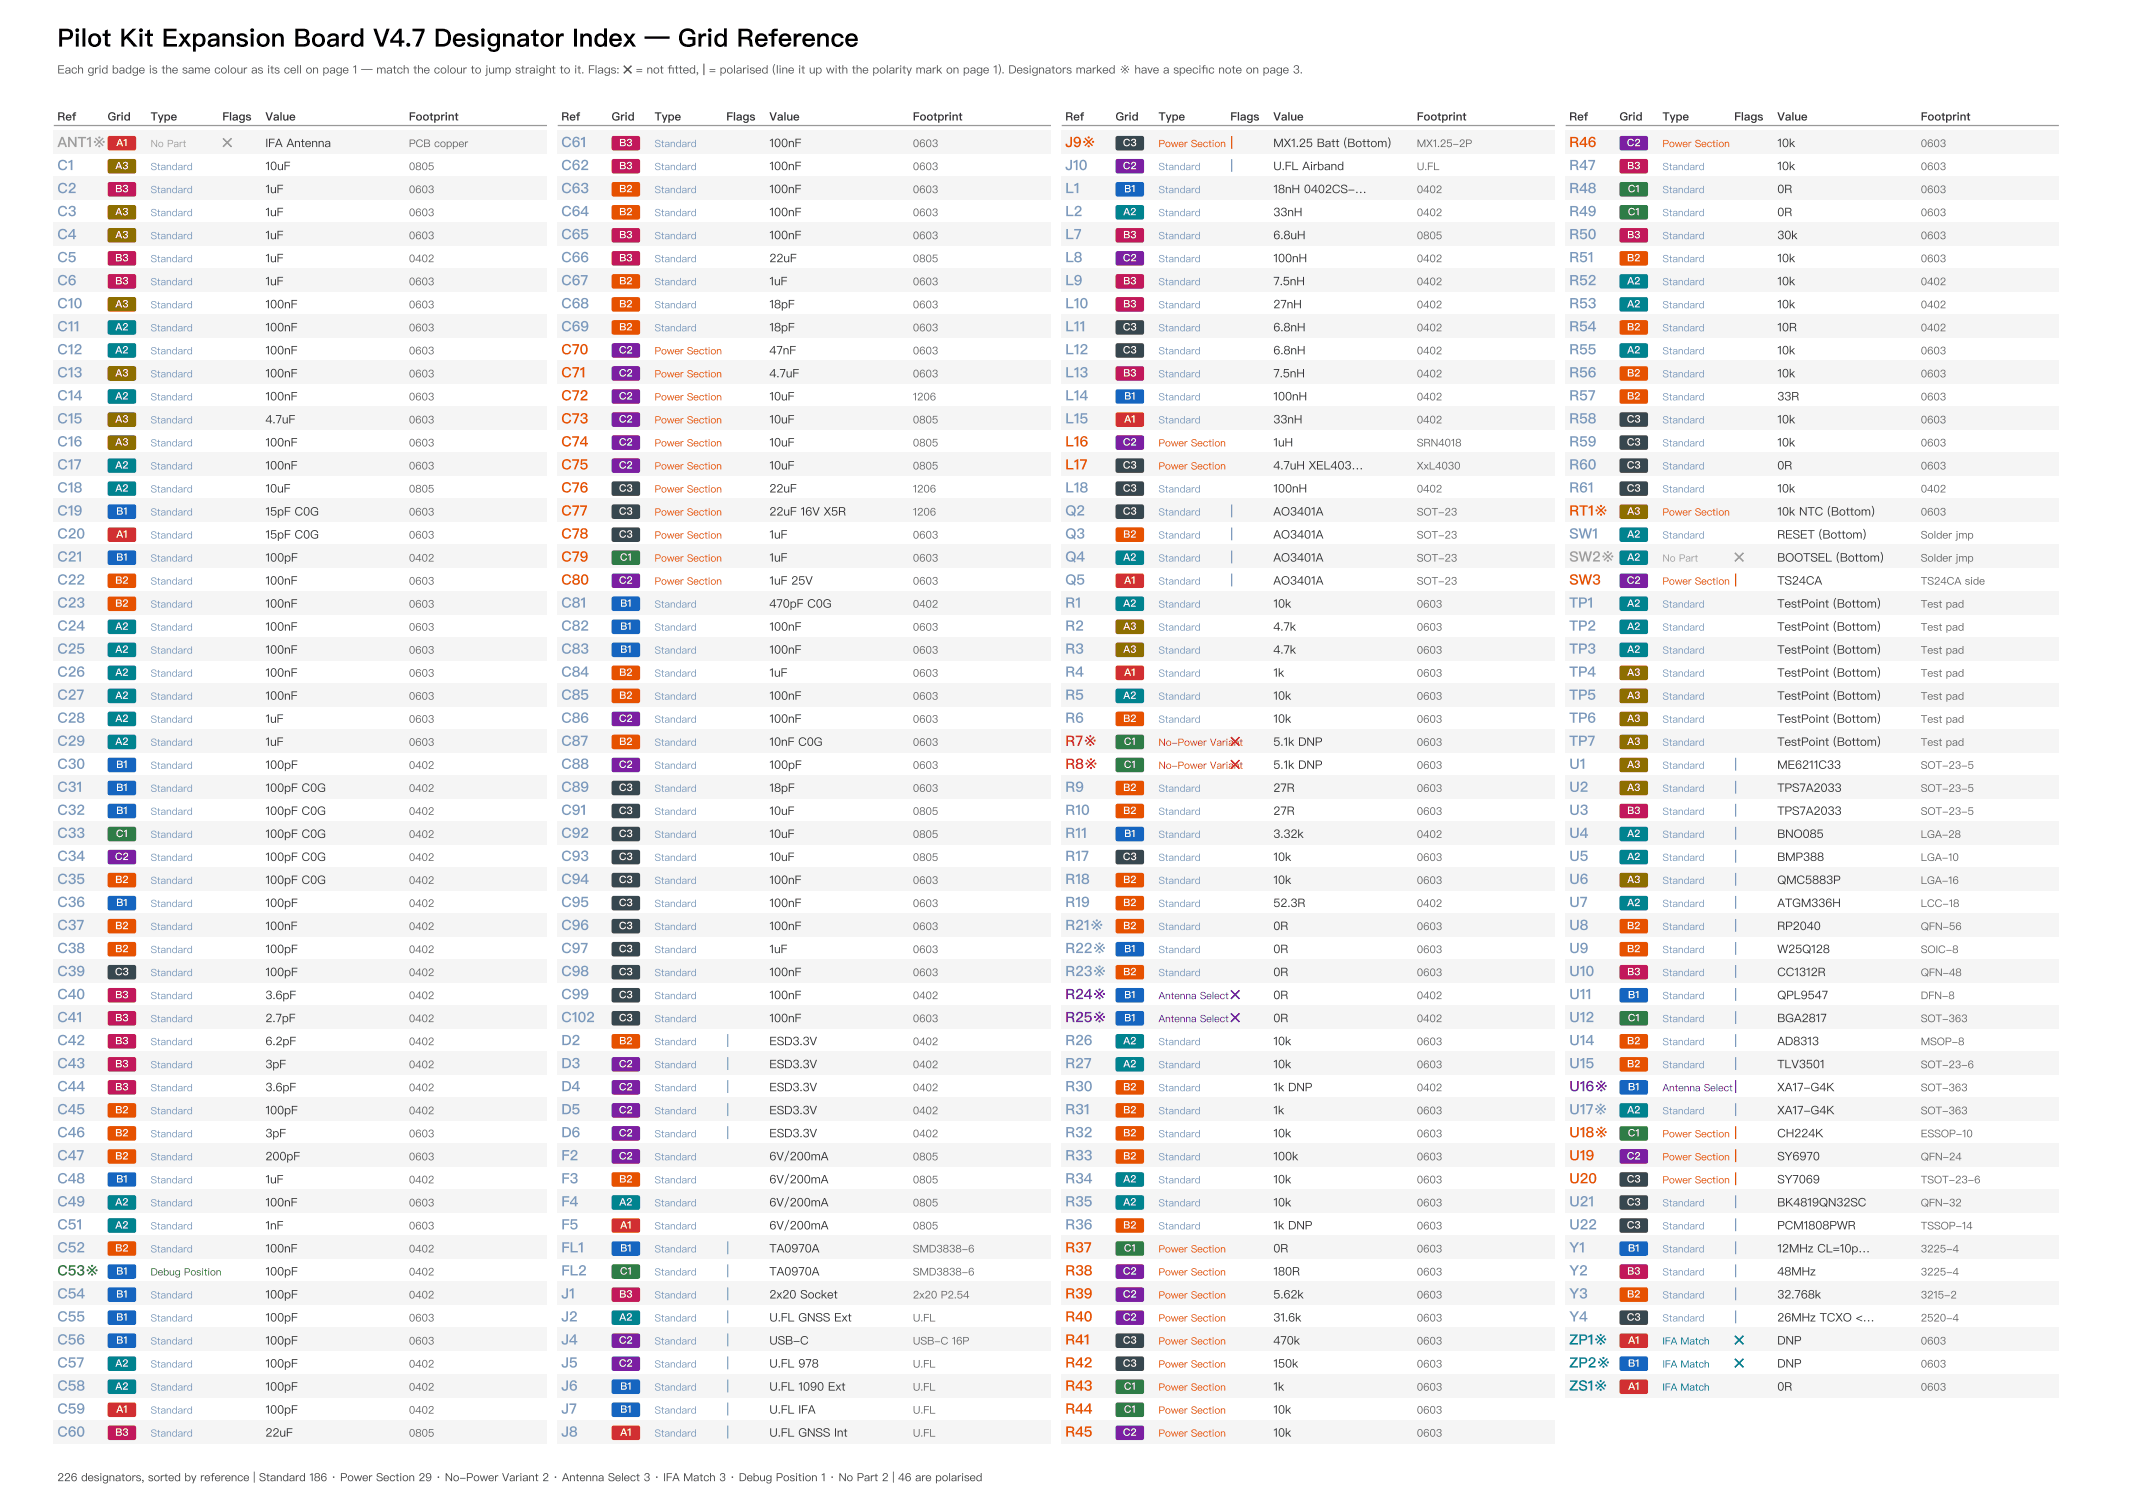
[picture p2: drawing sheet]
<svg xmlns="http://www.w3.org/2000/svg" width="594mm" height="420mm" viewBox="0 0 594 420" stroke-linecap="round" stroke-linejoin="round" font-family="sans-serif">
<defs><g id="words">
<text font-size="7" x="16" y="13">Pilot Kit Expansion Board V4.7 Designator Index — Grid Reference</text>
<g font-size="4" fill="#9e9e9e">
<text x="16" y="41">ANT1※</text>
<text x="437.5" y="156.6">SW2※</text>
</g>
<g font-size="4" fill="#7c99bd">
<text x="156.5" y="41">C61</text>
<text x="16" y="47.4">C1</text>
<text x="156.5" y="47.4">C62</text>
<text x="297" y="47.4">J10</text>
<text x="437.5" y="47.4">R47</text>
<text x="16" y="53.8">C2</text>
<text x="156.5" y="53.8">C63</text>
<text x="297" y="53.8">L1</text>
<text x="437.5" y="53.8">R48</text>
<text x="16" y="60.3">C3</text>
<text x="156.5" y="60.3">C64</text>
<text x="297" y="60.3">L2</text>
<text x="437.5" y="60.3">R49</text>
<text x="16" y="66.7">C4</text>
<text x="156.5" y="66.7">C65</text>
<text x="297" y="66.7">L7</text>
<text x="437.5" y="66.7">R50</text>
<text x="16" y="73.1">C5</text>
<text x="156.5" y="73.1">C66</text>
<text x="297" y="73.1">L8</text>
<text x="437.5" y="73.1">R51</text>
<text x="16" y="79.5">C6</text>
<text x="156.5" y="79.5">C67</text>
<text x="297" y="79.5">L9</text>
<text x="437.5" y="79.5">R52</text>
<text x="16" y="86">C10</text>
<text x="156.5" y="86">C68</text>
<text x="297" y="86">L10</text>
<text x="437.5" y="86">R53</text>
<text x="16" y="92.4">C11</text>
<text x="156.5" y="92.4">C69</text>
<text x="297" y="92.4">L11</text>
<text x="437.5" y="92.4">R54</text>
<text x="16" y="98.8">C12</text>
<text x="297" y="98.8">L12</text>
<text x="437.5" y="98.8">R55</text>
<text x="16" y="105.2">C13</text>
<text x="297" y="105.2">L13</text>
<text x="437.5" y="105.2">R56</text>
<text x="16" y="111.6">C14</text>
<text x="297" y="111.6">L14</text>
<text x="437.5" y="111.6">R57</text>
<text x="16" y="118.1">C15</text>
<text x="297" y="118.1">L15</text>
<text x="437.5" y="118.1">R58</text>
<text x="16" y="124.5">C16</text>
<text x="437.5" y="124.5">R59</text>
<text x="16" y="130.9">C17</text>
<text x="437.5" y="130.9">R60</text>
<text x="16" y="137.3">C18</text>
<text x="297" y="137.3">L18</text>
<text x="437.5" y="137.3">R61</text>
<text x="16" y="143.7">C19</text>
<text x="297" y="143.7">Q2</text>
<text x="16" y="150.2">C20</text>
<text x="297" y="150.2">Q3</text>
<text x="437.5" y="150.2">SW1</text>
<text x="16" y="156.6">C21</text>
<text x="297" y="156.6">Q4</text>
<text x="16" y="163">C22</text>
<text x="297" y="163">Q5</text>
<text x="16" y="169.4">C23</text>
<text x="156.5" y="169.4">C81</text>
<text x="297" y="169.4">R1</text>
<text x="437.5" y="169.4">TP1</text>
<text x="16" y="175.8">C24</text>
<text x="156.5" y="175.8">C82</text>
<text x="297" y="175.8">R2</text>
<text x="437.5" y="175.8">TP2</text>
<text x="16" y="182.3">C25</text>
<text x="156.5" y="182.3">C83</text>
<text x="297" y="182.3">R3</text>
<text x="437.5" y="182.3">TP3</text>
<text x="16" y="188.7">C26</text>
<text x="156.5" y="188.7">C84</text>
<text x="297" y="188.7">R4</text>
<text x="437.5" y="188.7">TP4</text>
<text x="16" y="195.1">C27</text>
<text x="156.5" y="195.1">C85</text>
<text x="297" y="195.1">R5</text>
<text x="437.5" y="195.1">TP5</text>
<text x="16" y="201.5">C28</text>
<text x="156.5" y="201.5">C86</text>
<text x="297" y="201.5">R6</text>
<text x="437.5" y="201.5">TP6</text>
<text x="16" y="208">C29</text>
<text x="156.5" y="208">C87</text>
<text x="437.5" y="208">TP7</text>
<text x="16" y="214.4">C30</text>
<text x="156.5" y="214.4">C88</text>
<text x="437.5" y="214.4">U1</text>
<text x="16" y="220.8">C31</text>
<text x="156.5" y="220.8">C89</text>
<text x="297" y="220.8">R9</text>
<text x="437.5" y="220.8">U2</text>
<text x="16" y="227.2">C32</text>
<text x="156.5" y="227.2">C91</text>
<text x="297" y="227.2">R10</text>
<text x="437.5" y="227.2">U3</text>
<text x="16" y="233.6">C33</text>
<text x="156.5" y="233.6">C92</text>
<text x="297" y="233.6">R11</text>
<text x="437.5" y="233.6">U4</text>
<text x="16" y="240.1">C34</text>
<text x="156.5" y="240.1">C93</text>
<text x="297" y="240.1">R17</text>
<text x="437.5" y="240.1">U5</text>
<text x="16" y="246.5">C35</text>
<text x="156.5" y="246.5">C94</text>
<text x="297" y="246.5">R18</text>
<text x="437.5" y="246.5">U6</text>
<text x="16" y="252.9">C36</text>
<text x="156.5" y="252.9">C95</text>
<text x="297" y="252.9">R19</text>
<text x="437.5" y="252.9">U7</text>
<text x="16" y="259.3">C37</text>
<text x="156.5" y="259.3">C96</text>
<text x="297" y="259.3">R21※</text>
<text x="437.5" y="259.3">U8</text>
<text x="16" y="265.7">C38</text>
<text x="156.5" y="265.7">C97</text>
<text x="297" y="265.7">R22※</text>
<text x="437.5" y="265.7">U9</text>
<text x="16" y="272.2">C39</text>
<text x="156.5" y="272.2">C98</text>
<text x="297" y="272.2">R23※</text>
<text x="437.5" y="272.2">U10</text>
<text x="16" y="278.6">C40</text>
<text x="156.5" y="278.6">C99</text>
<text x="437.5" y="278.6">U11</text>
<text x="16" y="285">C41</text>
<text x="156.5" y="285">C102</text>
<text x="437.5" y="285">U12</text>
<text x="16" y="291.4">C42</text>
<text x="156.5" y="291.4">D2</text>
<text x="297" y="291.4">R26</text>
<text x="437.5" y="291.4">U14</text>
<text x="16" y="297.8">C43</text>
<text x="156.5" y="297.8">D3</text>
<text x="297" y="297.8">R27</text>
<text x="437.5" y="297.8">U15</text>
<text x="16" y="304.3">C44</text>
<text x="156.5" y="304.3">D4</text>
<text x="297" y="304.3">R30</text>
<text x="16" y="310.7">C45</text>
<text x="156.5" y="310.7">D5</text>
<text x="297" y="310.7">R31</text>
<text x="437.5" y="310.7">U17※</text>
<text x="16" y="317.1">C46</text>
<text x="156.5" y="317.1">D6</text>
<text x="297" y="317.1">R32</text>
<text x="16" y="323.5">C47</text>
<text x="156.5" y="323.5">F2</text>
<text x="297" y="323.5">R33</text>
<text x="16" y="330">C48</text>
<text x="156.5" y="330">F3</text>
<text x="297" y="330">R34</text>
<text x="16" y="336.4">C49</text>
<text x="156.5" y="336.4">F4</text>
<text x="297" y="336.4">R35</text>
<text x="437.5" y="336.4">U21</text>
<text x="16" y="342.8">C51</text>
<text x="156.5" y="342.8">F5</text>
<text x="297" y="342.8">R36</text>
<text x="437.5" y="342.8">U22</text>
<text x="16" y="349.2">C52</text>
<text x="156.5" y="349.2">FL1</text>
<text x="437.5" y="349.2">Y1</text>
<text x="156.5" y="355.6">FL2</text>
<text x="437.5" y="355.6">Y2</text>
<text x="16" y="362.1">C54</text>
<text x="156.5" y="362.1">J1</text>
<text x="437.5" y="362.1">Y3</text>
<text x="16" y="368.5">C55</text>
<text x="156.5" y="368.5">J2</text>
<text x="437.5" y="368.5">Y4</text>
<text x="16" y="374.9">C56</text>
<text x="156.5" y="374.9">J4</text>
<text x="16" y="381.3">C57</text>
<text x="156.5" y="381.3">J5</text>
<text x="16" y="387.7">C58</text>
<text x="156.5" y="387.7">J6</text>
<text x="16" y="394.2">C59</text>
<text x="156.5" y="394.2">J7</text>
<text x="16" y="400.6">C60</text>
<text x="156.5" y="400.6">J8</text>
</g>
<g font-size="4" fill="#e65100">
<text x="297" y="41">J9※</text>
<text x="437.5" y="41">R46</text>
<text x="156.5" y="98.8">C70</text>
<text x="156.5" y="105.2">C71</text>
<text x="156.5" y="111.6">C72</text>
<text x="156.5" y="118.1">C73</text>
<text x="156.5" y="124.5">C74</text>
<text x="297" y="124.5">L16</text>
<text x="156.5" y="130.9">C75</text>
<text x="297" y="130.9">L17</text>
<text x="156.5" y="137.3">C76</text>
<text x="156.5" y="143.7">C77</text>
<text x="437.5" y="143.7">RT1※</text>
<text x="156.5" y="150.2">C78</text>
<text x="156.5" y="156.6">C79</text>
<text x="156.5" y="163">C80</text>
<text x="437.5" y="163">SW3</text>
<text x="437.5" y="317.1">U18※</text>
<text x="437.5" y="323.5">U19</text>
<text x="437.5" y="330">U20</text>
<text x="297" y="349.2">R37</text>
<text x="297" y="355.6">R38</text>
<text x="297" y="362.1">R39</text>
<text x="297" y="368.5">R40</text>
<text x="297" y="374.9">R41</text>
<text x="297" y="381.3">R42</text>
<text x="297" y="387.7">R43</text>
<text x="297" y="394.2">R44</text>
<text x="297" y="400.6">R45</text>
</g>
<g font-size="4" fill="#c62828">
<text x="297" y="208">R7※</text>
<text x="297" y="214.4">R8※</text>
</g>
<g font-size="4" fill="#6a1b9a">
<text x="297" y="278.6">R24※</text>
<text x="297" y="285">R25※</text>
<text x="437.5" y="304.3">U16※</text>
</g>
<text font-size="4" fill="#2e7d32" x="16" y="355.6">C53※</text>
<g font-size="4" fill="#00838f">
<text x="437.5" y="374.9">ZP1※</text>
<text x="437.5" y="381.3">ZP2※</text>
<text x="437.5" y="387.7">ZS1※</text>
</g>
<g font-size="3.6" fill="#9e9e9e">
<text x="62" y="41">✕</text>
<text x="483.5" y="156.6">✕</text>
</g>
<g font-size="3.6" fill="#e65100">
<text x="343" y="41">|</text>
<text x="483.5" y="163">|</text>
<text x="483.5" y="317.1">|</text>
<text x="483.5" y="323.5">|</text>
<text x="483.5" y="330">|</text>
</g>
<g font-size="3.6" fill="#7c99bd">
<text x="343" y="47.4">|</text>
<text x="343" y="143.7">|</text>
<text x="343" y="150.2">|</text>
<text x="343" y="156.6">|</text>
<text x="343" y="163">|</text>
<text x="483.5" y="214.4">|</text>
<text x="483.5" y="220.8">|</text>
<text x="483.5" y="227.2">|</text>
<text x="483.5" y="233.6">|</text>
<text x="483.5" y="240.1">|</text>
<text x="483.5" y="246.5">|</text>
<text x="483.5" y="252.9">|</text>
<text x="483.5" y="259.3">|</text>
<text x="483.5" y="265.7">|</text>
<text x="483.5" y="272.2">|</text>
<text x="483.5" y="278.6">|</text>
<text x="483.5" y="285">|</text>
<text x="202.5" y="291.4">|</text>
<text x="483.5" y="291.4">|</text>
<text x="202.5" y="297.8">|</text>
<text x="483.5" y="297.8">|</text>
<text x="202.5" y="304.3">|</text>
<text x="202.5" y="310.7">|</text>
<text x="483.5" y="310.7">|</text>
<text x="202.5" y="317.1">|</text>
<text x="483.5" y="336.4">|</text>
<text x="483.5" y="342.8">|</text>
<text x="202.5" y="349.2">|</text>
<text x="483.5" y="349.2">|</text>
<text x="202.5" y="355.6">|</text>
<text x="483.5" y="355.6">|</text>
<text x="202.5" y="362.1">|</text>
<text x="483.5" y="362.1">|</text>
<text x="202.5" y="368.5">|</text>
<text x="483.5" y="368.5">|</text>
<text x="202.5" y="374.9">|</text>
<text x="202.5" y="381.3">|</text>
<text x="202.5" y="387.7">|</text>
<text x="202.5" y="394.2">|</text>
<text x="202.5" y="400.6">|</text>
</g>
<g font-size="3.6" fill="#c62828">
<text x="343" y="208">✕</text>
<text x="343" y="214.4">✕</text>
</g>
<g font-size="3.6" fill="#6a1b9a">
<text x="343" y="278.6">✕</text>
<text x="343" y="285">✕</text>
<text x="483.5" y="304.3">|</text>
</g>
<g font-size="3.6" fill="#00838f">
<text x="483.5" y="374.9">✕</text>
<text x="483.5" y="381.3">✕</text>
</g>
<g font-size="3.3" fill="#333">
<text x="74" y="41">IFA Antenna</text>
<text x="214.5" y="41">100nF</text>
<text x="355" y="41">MX1.25 Batt (Bottom)</text>
<text x="495.5" y="41">10k</text>
<text x="74" y="47.4">10uF</text>
<text x="214.5" y="47.4">100nF</text>
<text x="355" y="47.4">U.FL Airband</text>
<text x="495.5" y="47.4">10k</text>
<text x="74" y="53.8">1uF</text>
<text x="214.5" y="53.8">100nF</text>
<text x="355" y="53.8">18nH 0402CS-…</text>
<text x="495.5" y="53.8">0R</text>
<text x="74" y="60.3">1uF</text>
<text x="214.5" y="60.3">100nF</text>
<text x="355" y="60.3">33nH</text>
<text x="495.5" y="60.3">0R</text>
<text x="74" y="66.7">1uF</text>
<text x="214.5" y="66.7">100nF</text>
<text x="355" y="66.7">6.8uH</text>
<text x="495.5" y="66.7">30k</text>
<text x="74" y="73.1">1uF</text>
<text x="214.5" y="73.1">22uF</text>
<text x="355" y="73.1">100nH</text>
<text x="495.5" y="73.1">10k</text>
<text x="74" y="79.5">1uF</text>
<text x="214.5" y="79.5">1uF</text>
<text x="355" y="79.5">7.5nH</text>
<text x="495.5" y="79.5">10k</text>
<text x="74" y="86">100nF</text>
<text x="214.5" y="86">18pF</text>
<text x="355" y="86">27nH</text>
<text x="495.5" y="86">10k</text>
<text x="74" y="92.4">100nF</text>
<text x="214.5" y="92.4">18pF</text>
<text x="355" y="92.4">6.8nH</text>
<text x="495.5" y="92.4">10R</text>
<text x="74" y="98.8">100nF</text>
<text x="214.5" y="98.8">47nF</text>
<text x="355" y="98.8">6.8nH</text>
<text x="495.5" y="98.8">10k</text>
<text x="74" y="105.2">100nF</text>
<text x="214.5" y="105.2">4.7uF</text>
<text x="355" y="105.2">7.5nH</text>
<text x="495.5" y="105.2">10k</text>
<text x="74" y="111.6">100nF</text>
<text x="214.5" y="111.6">10uF</text>
<text x="355" y="111.6">100nH</text>
<text x="495.5" y="111.6">33R</text>
<text x="74" y="118.1">4.7uF</text>
<text x="214.5" y="118.1">10uF</text>
<text x="355" y="118.1">33nH</text>
<text x="495.5" y="118.1">10k</text>
<text x="74" y="124.5">100nF</text>
<text x="214.5" y="124.5">10uF</text>
<text x="355" y="124.5">1uH</text>
<text x="495.5" y="124.5">10k</text>
<text x="74" y="130.9">100nF</text>
<text x="214.5" y="130.9">10uF</text>
<text x="355" y="130.9">4.7uH XEL403…</text>
<text x="495.5" y="130.9">0R</text>
<text x="74" y="137.3">10uF</text>
<text x="214.5" y="137.3">22uF</text>
<text x="355" y="137.3">100nH</text>
<text x="495.5" y="137.3">10k</text>
<text x="74" y="143.7">15pF C0G</text>
<text x="214.5" y="143.7">22uF 16V X5R</text>
<text x="355" y="143.7">AO3401A</text>
<text x="495.5" y="143.7">10k NTC (Bottom)</text>
<text x="74" y="150.2">15pF C0G</text>
<text x="214.5" y="150.2">1uF</text>
<text x="355" y="150.2">AO3401A</text>
<text x="495.5" y="150.2">RESET (Bottom)</text>
<text x="74" y="156.6">100pF</text>
<text x="214.5" y="156.6">1uF</text>
<text x="355" y="156.6">AO3401A</text>
<text x="495.5" y="156.6">BOOTSEL (Bottom)</text>
<text x="74" y="163">100nF</text>
<text x="214.5" y="163">1uF 25V</text>
<text x="355" y="163">AO3401A</text>
<text x="495.5" y="163">TS24CA</text>
<text x="74" y="169.4">100nF</text>
<text x="214.5" y="169.4">470pF C0G</text>
<text x="355" y="169.4">10k</text>
<text x="495.5" y="169.4">TestPoint (Bottom)</text>
<text x="74" y="175.8">100nF</text>
<text x="214.5" y="175.8">100nF</text>
<text x="355" y="175.8">4.7k</text>
<text x="495.5" y="175.8">TestPoint (Bottom)</text>
<text x="74" y="182.3">100nF</text>
<text x="214.5" y="182.3">100nF</text>
<text x="355" y="182.3">4.7k</text>
<text x="495.5" y="182.3">TestPoint (Bottom)</text>
<text x="74" y="188.7">100nF</text>
<text x="214.5" y="188.7">1uF</text>
<text x="355" y="188.7">1k</text>
<text x="495.5" y="188.7">TestPoint (Bottom)</text>
<text x="74" y="195.1">100nF</text>
<text x="214.5" y="195.1">100nF</text>
<text x="355" y="195.1">10k</text>
<text x="495.5" y="195.1">TestPoint (Bottom)</text>
<text x="74" y="201.5">1uF</text>
<text x="214.5" y="201.5">100nF</text>
<text x="355" y="201.5">10k</text>
<text x="495.5" y="201.5">TestPoint (Bottom)</text>
<text x="74" y="208">1uF</text>
<text x="214.5" y="208">10nF C0G</text>
<text x="355" y="208">5.1k DNP</text>
<text x="495.5" y="208">TestPoint (Bottom)</text>
<text x="74" y="214.4">100pF</text>
<text x="214.5" y="214.4">100pF</text>
<text x="355" y="214.4">5.1k DNP</text>
<text x="495.5" y="214.4">ME6211C33</text>
<text x="74" y="220.8">100pF C0G</text>
<text x="214.5" y="220.8">18pF</text>
<text x="355" y="220.8">27R</text>
<text x="495.5" y="220.8">TPS7A2033</text>
<text x="74" y="227.2">100pF C0G</text>
<text x="214.5" y="227.2">10uF</text>
<text x="355" y="227.2">27R</text>
<text x="495.5" y="227.2">TPS7A2033</text>
<text x="74" y="233.6">100pF C0G</text>
<text x="214.5" y="233.6">10uF</text>
<text x="355" y="233.6">3.32k</text>
<text x="495.5" y="233.6">BNO085</text>
<text x="74" y="240.1">100pF C0G</text>
<text x="214.5" y="240.1">10uF</text>
<text x="355" y="240.1">10k</text>
<text x="495.5" y="240.1">BMP388</text>
<text x="74" y="246.5">100pF C0G</text>
<text x="214.5" y="246.5">100nF</text>
<text x="355" y="246.5">10k</text>
<text x="495.5" y="246.5">QMC5883P</text>
<text x="74" y="252.9">100pF</text>
<text x="214.5" y="252.9">100nF</text>
<text x="355" y="252.9">52.3R</text>
<text x="495.5" y="252.9">ATGM336H</text>
<text x="74" y="259.3">100nF</text>
<text x="214.5" y="259.3">100nF</text>
<text x="355" y="259.3">0R</text>
<text x="495.5" y="259.3">RP2040</text>
<text x="74" y="265.7">100pF</text>
<text x="214.5" y="265.7">1uF</text>
<text x="355" y="265.7">0R</text>
<text x="495.5" y="265.7">W25Q128</text>
<text x="74" y="272.2">100pF</text>
<text x="214.5" y="272.2">100nF</text>
<text x="355" y="272.2">0R</text>
<text x="495.5" y="272.2">CC1312R</text>
<text x="74" y="278.6">3.6pF</text>
<text x="214.5" y="278.6">100nF</text>
<text x="355" y="278.6">0R</text>
<text x="495.5" y="278.6">QPL9547</text>
<text x="74" y="285">2.7pF</text>
<text x="214.5" y="285">100nF</text>
<text x="355" y="285">0R</text>
<text x="495.5" y="285">BGA2817</text>
<text x="74" y="291.4">6.2pF</text>
<text x="214.5" y="291.4">ESD3.3V</text>
<text x="355" y="291.4">10k</text>
<text x="495.5" y="291.4">AD8313</text>
<text x="74" y="297.8">3pF</text>
<text x="214.5" y="297.8">ESD3.3V</text>
<text x="355" y="297.8">10k</text>
<text x="495.5" y="297.8">TLV3501</text>
<text x="74" y="304.3">3.6pF</text>
<text x="214.5" y="304.3">ESD3.3V</text>
<text x="355" y="304.3">1k DNP</text>
<text x="495.5" y="304.3">XA17-G4K</text>
<text x="74" y="310.7">100pF</text>
<text x="214.5" y="310.7">ESD3.3V</text>
<text x="355" y="310.7">1k</text>
<text x="495.5" y="310.7">XA17-G4K</text>
<text x="74" y="317.1">3pF</text>
<text x="214.5" y="317.1">ESD3.3V</text>
<text x="355" y="317.1">10k</text>
<text x="495.5" y="317.1">CH224K</text>
<text x="74" y="323.5">200pF</text>
<text x="214.5" y="323.5">6V/200mA</text>
<text x="355" y="323.5">100k</text>
<text x="495.5" y="323.5">SY6970</text>
<text x="74" y="330">1uF</text>
<text x="214.5" y="330">6V/200mA</text>
<text x="355" y="330">10k</text>
<text x="495.5" y="330">SY7069</text>
<text x="74" y="336.4">100nF</text>
<text x="214.5" y="336.4">6V/200mA</text>
<text x="355" y="336.4">10k</text>
<text x="495.5" y="336.4">BK4819QN32SC</text>
<text x="74" y="342.8">1nF</text>
<text x="214.5" y="342.8">6V/200mA</text>
<text x="355" y="342.8">1k DNP</text>
<text x="495.5" y="342.8">PCM1808PWR</text>
<text x="74" y="349.2">100nF</text>
<text x="214.5" y="349.2">TA0970A</text>
<text x="355" y="349.2">0R</text>
<text x="495.5" y="349.2">12MHz CL=10p…</text>
<text x="74" y="355.6">100pF</text>
<text x="214.5" y="355.6">TA0970A</text>
<text x="355" y="355.6">180R</text>
<text x="495.5" y="355.6">48MHz</text>
<text x="74" y="362.1">100pF</text>
<text x="214.5" y="362.1">2x20 Socket</text>
<text x="355" y="362.1">5.62k</text>
<text x="495.5" y="362.1">32.768k</text>
<text x="74" y="368.5">100pF</text>
<text x="214.5" y="368.5">U.FL GNSS Ext</text>
<text x="355" y="368.5">31.6k</text>
<text x="495.5" y="368.5">26MHz TCXO &lt;…</text>
<text x="74" y="374.9">100pF</text>
<text x="214.5" y="374.9">USB-C</text>
<text x="355" y="374.9">470k</text>
<text x="495.5" y="374.9">DNP</text>
<text x="74" y="381.3">100pF</text>
<text x="214.5" y="381.3">U.FL 978</text>
<text x="355" y="381.3">150k</text>
<text x="495.5" y="381.3">DNP</text>
<text x="74" y="387.7">100pF</text>
<text x="214.5" y="387.7">U.FL 1090 Ext</text>
<text x="355" y="387.7">1k</text>
<text x="495.5" y="387.7">0R</text>
<text x="74" y="394.2">100pF</text>
<text x="214.5" y="394.2">U.FL IFA</text>
<text x="355" y="394.2">10k</text>
<text x="74" y="400.6">22uF</text>
<text x="214.5" y="400.6">U.FL GNSS Int</text>
<text x="355" y="400.6">10k</text>
</g>
<text font-size="3.2" fill="#555" x="16" y="20.5">Each grid badge is the same colour as its cell on page 1 — match the colour to jump straight to it. Flags: ✕ = not fi tted, | = polarised (line it up with the polarity mark on page 1). Designators marked ※ have a specifi c note on page 3.</text>
<g font-size="3.2" fill="#333">
<text x="16" y="33.6">Ref</text>
<text x="30" y="33.6">Grid</text>
<text x="42" y="33.6">Type</text>
<text x="62" y="33.6">Flags</text>
<text x="74" y="33.6">Value</text>
<text x="114" y="33.6">Footprint</text>
<text x="156.5" y="33.6">Ref</text>
<text x="170.5" y="33.6">Grid</text>
<text x="182.5" y="33.6">Type</text>
<text x="202.5" y="33.6">Flags</text>
<text x="214.5" y="33.6">Value</text>
<text x="254.5" y="33.6">Footprint</text>
<text x="297" y="33.6">Ref</text>
<text x="311" y="33.6">Grid</text>
<text x="323" y="33.6">Type</text>
<text x="343" y="33.6">Flags</text>
<text x="355" y="33.6">Value</text>
<text x="395" y="33.6">Footprint</text>
<text x="437.5" y="33.6">Ref</text>
<text x="451.5" y="33.6">Grid</text>
<text x="463.5" y="33.6">Type</text>
<text x="483.5" y="33.6">Flags</text>
<text x="495.5" y="33.6">Value</text>
<text x="535.5" y="33.6">Footprint</text>
</g>
<text font-size="3.1" fill="#444" x="16" y="413">226 designators, sorted by reference | Standard 186 · Power Section 29 · No-Power Variant 2 · Antenna Select 3 · IFA Match 3 · Debug Position 1 · No Part 2 | 46 are polarised</text>
<g font-size="2.9" fill="#fff">
<text x="32.4" y="40.8">A1</text>
<text x="172.6" y="40.8">B3</text>
<text x="313.1" y="40.8">C3</text>
<text x="453.6" y="40.8">C2</text>
<text x="32.1" y="47.2">A3</text>
<text x="172.6" y="47.2">B3</text>
<text x="313.1" y="47.2">C2</text>
<text x="453.6" y="47.2">B3</text>
<text x="32.1" y="53.6">B3</text>
<text x="172.6" y="53.6">B2</text>
<text x="313.4" y="53.6">B1</text>
<text x="453.8" y="53.6">C1</text>
<text x="32.1" y="60">A3</text>
<text x="172.6" y="60">B2</text>
<text x="313.1" y="60">A2</text>
<text x="453.8" y="60">C1</text>
<text x="32.1" y="66.4">A3</text>
<text x="172.6" y="66.4">B3</text>
<text x="313.1" y="66.4">B3</text>
<text x="453.6" y="66.4">B3</text>
<text x="32.1" y="72.9">B3</text>
<text x="172.6" y="72.9">B3</text>
<text x="313.1" y="72.9">C2</text>
<text x="453.6" y="72.9">B2</text>
<text x="32.1" y="79.3">B3</text>
<text x="172.6" y="79.3">B2</text>
<text x="313.1" y="79.3">B3</text>
<text x="453.6" y="79.3">A2</text>
<text x="32.1" y="85.7">A3</text>
<text x="172.6" y="85.7">B2</text>
<text x="313.1" y="85.7">B3</text>
<text x="453.6" y="85.7">A2</text>
<text x="32.1" y="92.1">A2</text>
<text x="172.6" y="92.1">B2</text>
<text x="313.1" y="92.1">C3</text>
<text x="453.6" y="92.1">B2</text>
<text x="32.1" y="98.6">A2</text>
<text x="172.6" y="98.6">C2</text>
<text x="313.1" y="98.6">C3</text>
<text x="453.6" y="98.6">A2</text>
<text x="32.1" y="105">A3</text>
<text x="172.6" y="105">C2</text>
<text x="313.1" y="105">B3</text>
<text x="453.6" y="105">B2</text>
<text x="32.1" y="111.4">A2</text>
<text x="172.6" y="111.4">C2</text>
<text x="313.4" y="111.4">B1</text>
<text x="453.6" y="111.4">B2</text>
<text x="32.1" y="117.8">A3</text>
<text x="172.6" y="117.8">C2</text>
<text x="313.4" y="117.8">A1</text>
<text x="453.6" y="117.8">C3</text>
<text x="32.1" y="124.2">A3</text>
<text x="172.6" y="124.2">C2</text>
<text x="313.1" y="124.2">C2</text>
<text x="453.6" y="124.2">C3</text>
<text x="32.1" y="130.7">A2</text>
<text x="172.6" y="130.7">C2</text>
<text x="313.1" y="130.7">C3</text>
<text x="453.6" y="130.7">C3</text>
<text x="32.1" y="137.1">A2</text>
<text x="172.6" y="137.1">C3</text>
<text x="313.1" y="137.1">C3</text>
<text x="453.6" y="137.1">C3</text>
<text x="32.4" y="143.5">B1</text>
<text x="172.6" y="143.5">C3</text>
<text x="313.1" y="143.5">C3</text>
<text x="453.6" y="143.5">A3</text>
<text x="32.4" y="149.9">A1</text>
<text x="172.6" y="149.9">C3</text>
<text x="313.1" y="149.9">B2</text>
<text x="453.6" y="149.9">A2</text>
<text x="32.4" y="156.3">B1</text>
<text x="172.8" y="156.3">C1</text>
<text x="313.1" y="156.3">A2</text>
<text x="453.6" y="156.3">A2</text>
<text x="32.1" y="162.8">B2</text>
<text x="172.6" y="162.8">C2</text>
<text x="313.4" y="162.8">A1</text>
<text x="453.6" y="162.8">C2</text>
<text x="32.1" y="169.2">B2</text>
<text x="172.9" y="169.2">B1</text>
<text x="313.1" y="169.2">A2</text>
<text x="453.6" y="169.2">A2</text>
<text x="32.1" y="175.6">A2</text>
<text x="172.9" y="175.6">B1</text>
<text x="313.1" y="175.6">A3</text>
<text x="453.6" y="175.6">A2</text>
<text x="32.1" y="182">A2</text>
<text x="172.9" y="182">B1</text>
<text x="313.1" y="182">A3</text>
<text x="453.6" y="182">A2</text>
<text x="32.1" y="188.4">A2</text>
<text x="172.6" y="188.4">B2</text>
<text x="313.4" y="188.4">A1</text>
<text x="453.6" y="188.4">A3</text>
<text x="32.1" y="194.9">A2</text>
<text x="172.6" y="194.9">B2</text>
<text x="313.1" y="194.9">A2</text>
<text x="453.6" y="194.9">A3</text>
<text x="32.1" y="201.3">A2</text>
<text x="172.6" y="201.3">C2</text>
<text x="313.1" y="201.3">B2</text>
<text x="453.6" y="201.3">A3</text>
<text x="32.1" y="207.7">A2</text>
<text x="172.6" y="207.7">B2</text>
<text x="313.3" y="207.7">C1</text>
<text x="453.6" y="207.7">A3</text>
<text x="32.4" y="214.1">B1</text>
<text x="172.6" y="214.1">C2</text>
<text x="313.3" y="214.1">C1</text>
<text x="453.6" y="214.1">A3</text>
<text x="32.4" y="220.6">B1</text>
<text x="172.6" y="220.6">C3</text>
<text x="313.1" y="220.6">B2</text>
<text x="453.6" y="220.6">A3</text>
<text x="32.4" y="227">B1</text>
<text x="172.6" y="227">C3</text>
<text x="313.1" y="227">B2</text>
<text x="453.6" y="227">B3</text>
<text x="32.3" y="233.4">C1</text>
<text x="172.6" y="233.4">C3</text>
<text x="313.4" y="233.4">B1</text>
<text x="453.6" y="233.4">A2</text>
<text x="32.1" y="239.8">C2</text>
<text x="172.6" y="239.8">C3</text>
<text x="313.1" y="239.8">C3</text>
<text x="453.6" y="239.8">A2</text>
<text x="32.1" y="246.2">B2</text>
<text x="172.6" y="246.2">C3</text>
<text x="313.1" y="246.2">B2</text>
<text x="453.6" y="246.2">A3</text>
<text x="32.4" y="252.7">B1</text>
<text x="172.6" y="252.7">C3</text>
<text x="313.1" y="252.7">B2</text>
<text x="453.6" y="252.7">A2</text>
<text x="32.1" y="259.1">B2</text>
<text x="172.6" y="259.1">C3</text>
<text x="313.1" y="259.1">B2</text>
<text x="453.6" y="259.1">B2</text>
<text x="32.1" y="265.5">B2</text>
<text x="172.6" y="265.5">C3</text>
<text x="313.4" y="265.5">B1</text>
<text x="453.6" y="265.5">B2</text>
<text x="32.1" y="271.9">C3</text>
<text x="172.6" y="271.9">C3</text>
<text x="313.1" y="271.9">B2</text>
<text x="453.6" y="271.9">B3</text>
<text x="32.1" y="278.3">B3</text>
<text x="172.6" y="278.3">C3</text>
<text x="313.4" y="278.3">B1</text>
<text x="453.9" y="278.3">B1</text>
<text x="32.1" y="284.8">B3</text>
<text x="172.6" y="284.8">C3</text>
<text x="313.4" y="284.8">B1</text>
<text x="453.8" y="284.8">C1</text>
<text x="32.1" y="291.2">B3</text>
<text x="172.6" y="291.2">B2</text>
<text x="313.1" y="291.2">A2</text>
<text x="453.6" y="291.2">B2</text>
<text x="32.1" y="297.6">B3</text>
<text x="172.6" y="297.6">C2</text>
<text x="313.1" y="297.6">A2</text>
<text x="453.6" y="297.6">B2</text>
<text x="32.1" y="304">B3</text>
<text x="172.6" y="304">C2</text>
<text x="313.1" y="304">B2</text>
<text x="453.9" y="304">B1</text>
<text x="32.1" y="310.4">B2</text>
<text x="172.6" y="310.4">C2</text>
<text x="313.1" y="310.4">B2</text>
<text x="453.6" y="310.4">A2</text>
<text x="32.1" y="316.9">B2</text>
<text x="172.6" y="316.9">C2</text>
<text x="313.1" y="316.9">B2</text>
<text x="453.8" y="316.9">C1</text>
<text x="32.1" y="323.3">B2</text>
<text x="172.6" y="323.3">C2</text>
<text x="313.1" y="323.3">B2</text>
<text x="453.6" y="323.3">C2</text>
<text x="32.4" y="329.7">B1</text>
<text x="172.6" y="329.7">B2</text>
<text x="313.1" y="329.7">A2</text>
<text x="453.6" y="329.7">C3</text>
<text x="32.1" y="336.1">A2</text>
<text x="172.6" y="336.1">A2</text>
<text x="313.1" y="336.1">A2</text>
<text x="453.6" y="336.1">C3</text>
<text x="32.1" y="342.6">A2</text>
<text x="172.9" y="342.6">A1</text>
<text x="313.1" y="342.6">B2</text>
<text x="453.6" y="342.6">C3</text>
<text x="32.1" y="349">B2</text>
<text x="172.9" y="349">B1</text>
<text x="313.3" y="349">C1</text>
<text x="453.9" y="349">B1</text>
<text x="32.4" y="355.4">B1</text>
<text x="172.8" y="355.4">C1</text>
<text x="313.1" y="355.4">C2</text>
<text x="453.6" y="355.4">B3</text>
<text x="32.4" y="361.8">B1</text>
<text x="172.6" y="361.8">B3</text>
<text x="313.1" y="361.8">C2</text>
<text x="453.6" y="361.8">B2</text>
<text x="32.4" y="368.2">B1</text>
<text x="172.6" y="368.2">A2</text>
<text x="313.1" y="368.2">C2</text>
<text x="453.6" y="368.2">C3</text>
<text x="32.4" y="374.7">B1</text>
<text x="172.6" y="374.7">C2</text>
<text x="313.1" y="374.7">C3</text>
<text x="453.9" y="374.7">A1</text>
<text x="32.1" y="381.1">A2</text>
<text x="172.6" y="381.1">C2</text>
<text x="313.1" y="381.1">C3</text>
<text x="453.9" y="381.1">B1</text>
<text x="32.1" y="387.5">A2</text>
<text x="172.9" y="387.5">B1</text>
<text x="313.3" y="387.5">C1</text>
<text x="453.9" y="387.5">A1</text>
<text x="32.4" y="393.9">A1</text>
<text x="172.9" y="393.9">B1</text>
<text x="313.3" y="393.9">C1</text>
<text x="32.1" y="400.3">B3</text>
<text x="172.9" y="400.3">A1</text>
<text x="313.1" y="400.3">C2</text>
</g>
<g font-size="2.9" fill="#666">
<text x="114" y="41">PCB copper</text>
<text x="254.5" y="41">0603</text>
<text x="395" y="41">MX1.25-2P</text>
<text x="535.5" y="41">0603</text>
<text x="114" y="47.4">0805</text>
<text x="254.5" y="47.4">0603</text>
<text x="395" y="47.4">U.FL</text>
<text x="535.5" y="47.4">0603</text>
<text x="114" y="53.8">0603</text>
<text x="254.5" y="53.8">0603</text>
<text x="395" y="53.8">0402</text>
<text x="535.5" y="53.8">0603</text>
<text x="114" y="60.3">0603</text>
<text x="254.5" y="60.3">0603</text>
<text x="395" y="60.3">0402</text>
<text x="535.5" y="60.3">0603</text>
<text x="114" y="66.7">0603</text>
<text x="254.5" y="66.7">0603</text>
<text x="395" y="66.7">0805</text>
<text x="535.5" y="66.7">0603</text>
<text x="114" y="73.1">0402</text>
<text x="254.5" y="73.1">0805</text>
<text x="395" y="73.1">0402</text>
<text x="535.5" y="73.1">0603</text>
<text x="114" y="79.5">0603</text>
<text x="254.5" y="79.5">0603</text>
<text x="395" y="79.5">0402</text>
<text x="535.5" y="79.5">0402</text>
<text x="114" y="86">0603</text>
<text x="254.5" y="86">0603</text>
<text x="395" y="86">0402</text>
<text x="535.5" y="86">0402</text>
<text x="114" y="92.4">0603</text>
<text x="254.5" y="92.4">0603</text>
<text x="395" y="92.4">0402</text>
<text x="535.5" y="92.4">0402</text>
<text x="114" y="98.8">0603</text>
<text x="254.5" y="98.8">0603</text>
<text x="395" y="98.8">0402</text>
<text x="535.5" y="98.8">0603</text>
<text x="114" y="105.2">0603</text>
<text x="254.5" y="105.2">0603</text>
<text x="395" y="105.2">0402</text>
<text x="535.5" y="105.2">0603</text>
<text x="114" y="111.6">0603</text>
<text x="254.5" y="111.6">1206</text>
<text x="395" y="111.6">0402</text>
<text x="535.5" y="111.6">0603</text>
<text x="114" y="118.1">0603</text>
<text x="254.5" y="118.1">0805</text>
<text x="395" y="118.1">0402</text>
<text x="535.5" y="118.1">0603</text>
<text x="114" y="124.5">0603</text>
<text x="254.5" y="124.5">0805</text>
<text x="395" y="124.5">SRN4018</text>
<text x="535.5" y="124.5">0603</text>
<text x="114" y="130.9">0603</text>
<text x="254.5" y="130.9">0805</text>
<text x="395" y="130.9">XxL4030</text>
<text x="535.5" y="130.9">0603</text>
<text x="114" y="137.3">0805</text>
<text x="254.5" y="137.3">1206</text>
<text x="395" y="137.3">0402</text>
<text x="535.5" y="137.3">0402</text>
<text x="114" y="143.7">0603</text>
<text x="254.5" y="143.7">1206</text>
<text x="395" y="143.7">SOT-23</text>
<text x="535.5" y="143.7">0603</text>
<text x="114" y="150.2">0603</text>
<text x="254.5" y="150.2">0603</text>
<text x="395" y="150.2">SOT-23</text>
<text x="535.5" y="150.2">Solder jmp</text>
<text x="114" y="156.6">0402</text>
<text x="254.5" y="156.6">0603</text>
<text x="395" y="156.6">SOT-23</text>
<text x="535.5" y="156.6">Solder jmp</text>
<text x="114" y="163">0603</text>
<text x="254.5" y="163">0603</text>
<text x="395" y="163">SOT-23</text>
<text x="535.5" y="163">TS24CA side</text>
<text x="114" y="169.4">0603</text>
<text x="254.5" y="169.4">0402</text>
<text x="395" y="169.4">0603</text>
<text x="535.5" y="169.4">Test pad</text>
<text x="114" y="175.8">0603</text>
<text x="254.5" y="175.8">0603</text>
<text x="395" y="175.8">0603</text>
<text x="535.5" y="175.8">Test pad</text>
<text x="114" y="182.3">0603</text>
<text x="254.5" y="182.3">0603</text>
<text x="395" y="182.3">0603</text>
<text x="535.5" y="182.3">Test pad</text>
<text x="114" y="188.7">0603</text>
<text x="254.5" y="188.7">0603</text>
<text x="395" y="188.7">0603</text>
<text x="535.5" y="188.7">Test pad</text>
<text x="114" y="195.1">0603</text>
<text x="254.5" y="195.1">0603</text>
<text x="395" y="195.1">0603</text>
<text x="535.5" y="195.1">Test pad</text>
<text x="114" y="201.5">0603</text>
<text x="254.5" y="201.5">0603</text>
<text x="395" y="201.5">0603</text>
<text x="535.5" y="201.5">Test pad</text>
<text x="114" y="208">0603</text>
<text x="254.5" y="208">0603</text>
<text x="395" y="208">0603</text>
<text x="535.5" y="208">Test pad</text>
<text x="114" y="214.4">0402</text>
<text x="254.5" y="214.4">0603</text>
<text x="395" y="214.4">0603</text>
<text x="535.5" y="214.4">SOT-23-5</text>
<text x="114" y="220.8">0402</text>
<text x="254.5" y="220.8">0603</text>
<text x="395" y="220.8">0603</text>
<text x="535.5" y="220.8">SOT-23-5</text>
<text x="114" y="227.2">0402</text>
<text x="254.5" y="227.2">0805</text>
<text x="395" y="227.2">0603</text>
<text x="535.5" y="227.2">SOT-23-5</text>
<text x="114" y="233.6">0402</text>
<text x="254.5" y="233.6">0805</text>
<text x="395" y="233.6">0402</text>
<text x="535.5" y="233.6">LGA-28</text>
<text x="114" y="240.1">0402</text>
<text x="254.5" y="240.1">0805</text>
<text x="395" y="240.1">0603</text>
<text x="535.5" y="240.1">LGA-10</text>
<text x="114" y="246.5">0402</text>
<text x="254.5" y="246.5">0603</text>
<text x="395" y="246.5">0603</text>
<text x="535.5" y="246.5">LGA-16</text>
<text x="114" y="252.9">0402</text>
<text x="254.5" y="252.9">0603</text>
<text x="395" y="252.9">0402</text>
<text x="535.5" y="252.9">LCC-18</text>
<text x="114" y="259.3">0402</text>
<text x="254.5" y="259.3">0603</text>
<text x="395" y="259.3">0603</text>
<text x="535.5" y="259.3">QFN-56</text>
<text x="114" y="265.7">0402</text>
<text x="254.5" y="265.7">0603</text>
<text x="395" y="265.7">0603</text>
<text x="535.5" y="265.7">SOIC-8</text>
<text x="114" y="272.2">0402</text>
<text x="254.5" y="272.2">0603</text>
<text x="395" y="272.2">0603</text>
<text x="535.5" y="272.2">QFN-48</text>
<text x="114" y="278.6">0402</text>
<text x="254.5" y="278.6">0402</text>
<text x="395" y="278.6">0402</text>
<text x="535.5" y="278.6">DFN-8</text>
<text x="114" y="285">0402</text>
<text x="254.5" y="285">0603</text>
<text x="395" y="285">0402</text>
<text x="535.5" y="285">SOT-363</text>
<text x="114" y="291.4">0402</text>
<text x="254.5" y="291.4">0402</text>
<text x="395" y="291.4">0603</text>
<text x="535.5" y="291.4">MSOP-8</text>
<text x="114" y="297.8">0402</text>
<text x="254.5" y="297.8">0402</text>
<text x="395" y="297.8">0603</text>
<text x="535.5" y="297.8">SOT-23-6</text>
<text x="114" y="304.3">0402</text>
<text x="254.5" y="304.3">0402</text>
<text x="395" y="304.3">0402</text>
<text x="535.5" y="304.3">SOT-363</text>
<text x="114" y="310.7">0402</text>
<text x="254.5" y="310.7">0402</text>
<text x="395" y="310.7">0603</text>
<text x="535.5" y="310.7">SOT-363</text>
<text x="114" y="317.1">0603</text>
<text x="254.5" y="317.1">0402</text>
<text x="395" y="317.1">0603</text>
<text x="535.5" y="317.1">ESSOP-10</text>
<text x="114" y="323.5">0603</text>
<text x="254.5" y="323.5">0805</text>
<text x="395" y="323.5">0603</text>
<text x="535.5" y="323.5">QFN-24</text>
<text x="114" y="330">0402</text>
<text x="254.5" y="330">0805</text>
<text x="395" y="330">0603</text>
<text x="535.5" y="330">TSOT-23-6</text>
<text x="114" y="336.4">0603</text>
<text x="254.5" y="336.4">0805</text>
<text x="395" y="336.4">0603</text>
<text x="535.5" y="336.4">QFN-32</text>
<text x="114" y="342.8">0603</text>
<text x="254.5" y="342.8">0805</text>
<text x="395" y="342.8">0603</text>
<text x="535.5" y="342.8">TSSOP-14</text>
<text x="114" y="349.2">0402</text>
<text x="254.5" y="349.2">SMD3838-6</text>
<text x="395" y="349.2">0603</text>
<text x="535.5" y="349.2">3225-4</text>
<text x="114" y="355.6">0402</text>
<text x="254.5" y="355.6">SMD3838-6</text>
<text x="395" y="355.6">0603</text>
<text x="535.5" y="355.6">3225-4</text>
<text x="114" y="362.1">0402</text>
<text x="254.5" y="362.1">2x20 P2.54</text>
<text x="395" y="362.1">0603</text>
<text x="535.5" y="362.1">3215-2</text>
<text x="114" y="368.5">0603</text>
<text x="254.5" y="368.5">U.FL</text>
<text x="395" y="368.5">0603</text>
<text x="535.5" y="368.5">2520-4</text>
<text x="114" y="374.9">0603</text>
<text x="254.5" y="374.9">USB-C 16P</text>
<text x="395" y="374.9">0603</text>
<text x="535.5" y="374.9">0603</text>
<text x="114" y="381.3">0402</text>
<text x="254.5" y="381.3">U.FL</text>
<text x="395" y="381.3">0603</text>
<text x="535.5" y="381.3">0603</text>
<text x="114" y="387.7">0402</text>
<text x="254.5" y="387.7">U.FL</text>
<text x="395" y="387.7">0603</text>
<text x="535.5" y="387.7">0603</text>
<text x="114" y="394.2">0402</text>
<text x="254.5" y="394.2">U.FL</text>
<text x="395" y="394.2">0603</text>
<text x="114" y="400.6">0805</text>
<text x="254.5" y="400.6">U.FL</text>
<text x="395" y="400.6">0603</text>
</g>
<g font-size="2.8" fill="#9e9e9e">
<text x="42" y="41">No Part</text>
<text x="463.5" y="156.6">No Part</text>
</g>
<g font-size="2.8" fill="#7c99bd">
<text x="182.5" y="41">Standard</text>
<text x="42" y="47.4">Standard</text>
<text x="182.5" y="47.4">Standard</text>
<text x="323" y="47.4">Standard</text>
<text x="463.5" y="47.4">Standard</text>
<text x="42" y="53.8">Standard</text>
<text x="182.5" y="53.8">Standard</text>
<text x="323" y="53.8">Standard</text>
<text x="463.5" y="53.8">Standard</text>
<text x="42" y="60.3">Standard</text>
<text x="182.5" y="60.3">Standard</text>
<text x="323" y="60.3">Standard</text>
<text x="463.5" y="60.3">Standard</text>
<text x="42" y="66.7">Standard</text>
<text x="182.5" y="66.7">Standard</text>
<text x="323" y="66.7">Standard</text>
<text x="463.5" y="66.7">Standard</text>
<text x="42" y="73.1">Standard</text>
<text x="182.5" y="73.1">Standard</text>
<text x="323" y="73.1">Standard</text>
<text x="463.5" y="73.1">Standard</text>
<text x="42" y="79.5">Standard</text>
<text x="182.5" y="79.5">Standard</text>
<text x="323" y="79.5">Standard</text>
<text x="463.5" y="79.5">Standard</text>
<text x="42" y="86">Standard</text>
<text x="182.5" y="86">Standard</text>
<text x="323" y="86">Standard</text>
<text x="463.5" y="86">Standard</text>
<text x="42" y="92.4">Standard</text>
<text x="182.5" y="92.4">Standard</text>
<text x="323" y="92.4">Standard</text>
<text x="463.5" y="92.4">Standard</text>
<text x="42" y="98.8">Standard</text>
<text x="323" y="98.8">Standard</text>
<text x="463.5" y="98.8">Standard</text>
<text x="42" y="105.2">Standard</text>
<text x="323" y="105.2">Standard</text>
<text x="463.5" y="105.2">Standard</text>
<text x="42" y="111.6">Standard</text>
<text x="323" y="111.6">Standard</text>
<text x="463.5" y="111.6">Standard</text>
<text x="42" y="118.1">Standard</text>
<text x="323" y="118.1">Standard</text>
<text x="463.5" y="118.1">Standard</text>
<text x="42" y="124.5">Standard</text>
<text x="463.5" y="124.5">Standard</text>
<text x="42" y="130.9">Standard</text>
<text x="463.5" y="130.9">Standard</text>
<text x="42" y="137.3">Standard</text>
<text x="323" y="137.3">Standard</text>
<text x="463.5" y="137.3">Standard</text>
<text x="42" y="143.7">Standard</text>
<text x="323" y="143.7">Standard</text>
<text x="42" y="150.2">Standard</text>
<text x="323" y="150.2">Standard</text>
<text x="463.5" y="150.2">Standard</text>
<text x="42" y="156.6">Standard</text>
<text x="323" y="156.6">Standard</text>
<text x="42" y="163">Standard</text>
<text x="323" y="163">Standard</text>
<text x="42" y="169.4">Standard</text>
<text x="182.5" y="169.4">Standard</text>
<text x="323" y="169.4">Standard</text>
<text x="463.5" y="169.4">Standard</text>
<text x="42" y="175.8">Standard</text>
<text x="182.5" y="175.8">Standard</text>
<text x="323" y="175.8">Standard</text>
<text x="463.5" y="175.8">Standard</text>
<text x="42" y="182.3">Standard</text>
<text x="182.5" y="182.3">Standard</text>
<text x="323" y="182.3">Standard</text>
<text x="463.5" y="182.3">Standard</text>
<text x="42" y="188.7">Standard</text>
<text x="182.5" y="188.7">Standard</text>
<text x="323" y="188.7">Standard</text>
<text x="463.5" y="188.7">Standard</text>
<text x="42" y="195.1">Standard</text>
<text x="182.5" y="195.1">Standard</text>
<text x="323" y="195.1">Standard</text>
<text x="463.5" y="195.1">Standard</text>
<text x="42" y="201.5">Standard</text>
<text x="182.5" y="201.5">Standard</text>
<text x="323" y="201.5">Standard</text>
<text x="463.5" y="201.5">Standard</text>
<text x="42" y="208">Standard</text>
<text x="182.5" y="208">Standard</text>
<text x="463.5" y="208">Standard</text>
<text x="42" y="214.4">Standard</text>
<text x="182.5" y="214.4">Standard</text>
<text x="463.5" y="214.4">Standard</text>
<text x="42" y="220.8">Standard</text>
<text x="182.5" y="220.8">Standard</text>
<text x="323" y="220.8">Standard</text>
<text x="463.5" y="220.8">Standard</text>
<text x="42" y="227.2">Standard</text>
<text x="182.5" y="227.2">Standard</text>
<text x="323" y="227.2">Standard</text>
<text x="463.5" y="227.2">Standard</text>
<text x="42" y="233.6">Standard</text>
<text x="182.5" y="233.6">Standard</text>
<text x="323" y="233.6">Standard</text>
<text x="463.5" y="233.6">Standard</text>
<text x="42" y="240.1">Standard</text>
<text x="182.5" y="240.1">Standard</text>
<text x="323" y="240.1">Standard</text>
<text x="463.5" y="240.1">Standard</text>
<text x="42" y="246.5">Standard</text>
<text x="182.5" y="246.5">Standard</text>
<text x="323" y="246.5">Standard</text>
<text x="463.5" y="246.5">Standard</text>
<text x="42" y="252.9">Standard</text>
<text x="182.5" y="252.9">Standard</text>
<text x="323" y="252.9">Standard</text>
<text x="463.5" y="252.9">Standard</text>
<text x="42" y="259.3">Standard</text>
<text x="182.5" y="259.3">Standard</text>
<text x="323" y="259.3">Standard</text>
<text x="463.5" y="259.3">Standard</text>
<text x="42" y="265.7">Standard</text>
<text x="182.5" y="265.7">Standard</text>
<text x="323" y="265.7">Standard</text>
<text x="463.5" y="265.7">Standard</text>
<text x="42" y="272.2">Standard</text>
<text x="182.5" y="272.2">Standard</text>
<text x="323" y="272.2">Standard</text>
<text x="463.5" y="272.2">Standard</text>
<text x="42" y="278.6">Standard</text>
<text x="182.5" y="278.6">Standard</text>
<text x="463.5" y="278.6">Standard</text>
<text x="42" y="285">Standard</text>
<text x="182.5" y="285">Standard</text>
<text x="463.5" y="285">Standard</text>
<text x="42" y="291.4">Standard</text>
<text x="182.5" y="291.4">Standard</text>
<text x="323" y="291.4">Standard</text>
<text x="463.5" y="291.4">Standard</text>
<text x="42" y="297.8">Standard</text>
<text x="182.5" y="297.8">Standard</text>
<text x="323" y="297.8">Standard</text>
<text x="463.5" y="297.8">Standard</text>
<text x="42" y="304.3">Standard</text>
<text x="182.5" y="304.3">Standard</text>
<text x="323" y="304.3">Standard</text>
<text x="42" y="310.7">Standard</text>
<text x="182.5" y="310.7">Standard</text>
<text x="323" y="310.7">Standard</text>
<text x="463.5" y="310.7">Standard</text>
<text x="42" y="317.1">Standard</text>
<text x="182.5" y="317.1">Standard</text>
<text x="323" y="317.1">Standard</text>
<text x="42" y="323.5">Standard</text>
<text x="182.5" y="323.5">Standard</text>
<text x="323" y="323.5">Standard</text>
<text x="42" y="330">Standard</text>
<text x="182.5" y="330">Standard</text>
<text x="323" y="330">Standard</text>
<text x="42" y="336.4">Standard</text>
<text x="182.5" y="336.4">Standard</text>
<text x="323" y="336.4">Standard</text>
<text x="463.5" y="336.4">Standard</text>
<text x="42" y="342.8">Standard</text>
<text x="182.5" y="342.8">Standard</text>
<text x="323" y="342.8">Standard</text>
<text x="463.5" y="342.8">Standard</text>
<text x="42" y="349.2">Standard</text>
<text x="182.5" y="349.2">Standard</text>
<text x="463.5" y="349.2">Standard</text>
<text x="182.5" y="355.6">Standard</text>
<text x="463.5" y="355.6">Standard</text>
<text x="42" y="362.1">Standard</text>
<text x="182.5" y="362.1">Standard</text>
<text x="463.5" y="362.1">Standard</text>
<text x="42" y="368.5">Standard</text>
<text x="182.5" y="368.5">Standard</text>
<text x="463.5" y="368.5">Standard</text>
<text x="42" y="374.9">Standard</text>
<text x="182.5" y="374.9">Standard</text>
<text x="42" y="381.3">Standard</text>
<text x="182.5" y="381.3">Standard</text>
<text x="42" y="387.7">Standard</text>
<text x="182.5" y="387.7">Standard</text>
<text x="42" y="394.2">Standard</text>
<text x="182.5" y="394.2">Standard</text>
<text x="42" y="400.6">Standard</text>
<text x="182.5" y="400.6">Standard</text>
</g>
<g font-size="2.8" fill="#e65100">
<text x="323" y="41">Power Section</text>
<text x="463.5" y="41">Power Section</text>
<text x="182.5" y="98.8">Power Section</text>
<text x="182.5" y="105.2">Power Section</text>
<text x="182.5" y="111.6">Power Section</text>
<text x="182.5" y="118.1">Power Section</text>
<text x="182.5" y="124.5">Power Section</text>
<text x="323" y="124.5">Power Section</text>
<text x="182.5" y="130.9">Power Section</text>
<text x="323" y="130.9">Power Section</text>
<text x="182.5" y="137.3">Power Section</text>
<text x="182.5" y="143.7">Power Section</text>
<text x="463.5" y="143.7">Power Section</text>
<text x="182.5" y="150.2">Power Section</text>
<text x="182.5" y="156.6">Power Section</text>
<text x="182.5" y="163">Power Section</text>
<text x="463.5" y="163">Power Section</text>
<text x="463.5" y="317.1">Power Section</text>
<text x="463.5" y="323.5">Power Section</text>
<text x="463.5" y="330">Power Section</text>
<text x="323" y="349.2">Power Section</text>
<text x="323" y="355.6">Power Section</text>
<text x="323" y="362.1">Power Section</text>
<text x="323" y="368.5">Power Section</text>
<text x="323" y="374.9">Power Section</text>
<text x="323" y="381.3">Power Section</text>
<text x="323" y="387.7">Power Section</text>
<text x="323" y="394.2">Power Section</text>
<text x="323" y="400.6">Power Section</text>
</g>
<g font-size="2.8" fill="#c62828">
<text x="323" y="208">No-Power Variant</text>
<text x="323" y="214.4">No-Power Variant</text>
</g>
<g font-size="2.8" fill="#6a1b9a">
<text x="323" y="278.6">Antenna Select</text>
<text x="323" y="285">Antenna Select</text>
<text x="463.5" y="304.3">Antenna Select</text>
</g>
<text font-size="2.8" fill="#2e7d32" x="42" y="355.6">Debug Position</text>
<g font-size="2.8" fill="#00838f">
<text x="463.5" y="374.9">IFA Match</text>
<text x="463.5" y="381.3">IFA Match</text>
<text x="463.5" y="387.7">IFA Match</text>
</g>
</g></defs>
<path d="M15 35h137.5M155.5 35h137.5M296 35h137.5M436.5 35h137.5" fill="none" stroke="#999" stroke-width=".35"/>
<path d="M15 36.4h137.5v6.4h-137.5z" fill="#f5f5f5"/>
<path d="M30.2 38.1l.4-.2h7l.4 .6-.1 3.1-.5 .4-7-.1-.4-.5v-2.9z" fill="#d32f2f"/>
<path d="M30.2 44.5l.4-.2 7 .1 .4 .5-.1 3.1-.5 .4-7-.1-.4-.5v-2.9z" fill="#8d6e00"/>
<path d="M15 49.2h137.5v6.4h-137.5z" fill="#f5f5f5"/>
<path d="M30.2 50.9l.4-.2 7 .1 .4 .5-.1 3.1-.5 .4h-7l-.4-.6v-2.9z" fill="#c2185b"/>
<path d="M30.2 57.3l.4-.1h7l.4 .6-.1 3.1-.5 .3h-7l-.4-.6v-2.8z" fill="#8d6e00"/>
<path d="M15 62.1h137.5v6.4h-137.5z" fill="#f5f5f5"/>
<path d="M30.2 63.8l.4-.2h7l.4 .6-.1 3.1-.5 .3h-7l-.4-.6v-2.8z" fill="#8d6e00"/>
<path d="M30.2 70.2l.4-.2 7 .1 .4 .5-.1 3.1-.5 .4-7-.1-.4-.5v-2.9z" fill="#c2185b"/>
<path d="M15 74.9h137.5v6.4h-137.5z" fill="#f5f5f5"/>
<path d="M30.2 76.6l.4-.2 7 .1 .4 .5-.1 3.1-.5 .4-7-.1-.4-.5v-2.9z" fill="#c2185b"/>
<path d="M30.2 83l.4-.2 7 .1 .4 .5-.1 3.1-.5 .4h-7l-.4-.6v-2.9z" fill="#8d6e00"/>
<path d="M15 87.7h137.5v6.5h-137.5z" fill="#f5f5f5"/>
<g fill="#00838f">
<path d="M30.2 89.4l.4-.1h7l.4 .6-.1 3.1-.5 .3h-7l-.4-.6v-2.8z"/>
<path d="M30.2 95.9l.4-.2h7l.4 .6-.1 3.1-.5 .3h-7l-.4-.6v-2.8z"/>
</g>
<path d="M15 100.6h137.5v6.4h-137.5z" fill="#f5f5f5"/>
<path d="M30.2 102.3l.4-.2 7 .1 .4 .5-.1 3.1-.5 .4-7-.1-.4-.5v-2.9z" fill="#8d6e00"/>
<path d="M30.2 108.7l.4-.2 7 .1 .4 .5-.1 3.1-.5 .4-7-.1-.4-.5v-2.9z" fill="#00838f"/>
<path d="M15 113.4h137.5v6.5h-137.5z" fill="#f5f5f5"/>
<g fill="#8d6e00">
<path d="M30.2 115.1l.4-.1h7l.4 .6-.1 3-.5 .4h-7l-.4-.6v-2.8z"/>
<path d="M30.2 121.6l.4-.2h7l.4 .6-.1 3.1-.5 .3h-7l-.4-.6v-2.8z"/>
</g>
<path d="M15 126.3h137.5v6.4h-137.5z" fill="#f5f5f5"/>
<g fill="#00838f">
<path d="M30.2 128l.4-.2h7l.4 .6-.1 3.1-.5 .4-7-.1-.4-.5v-2.9z"/>
<path d="M30.2 134.4l.4-.2 7 .1 .4 .5-.1 3.1-.5 .4-7-.1-.4-.5v-2.9z"/>
</g>
<path d="M15 139.1h137.5v6.4h-137.5z" fill="#f5f5f5"/>
<path d="M30.2 140.8l.4-.2 7 .1 .4 .5-.1 3.1-.5 .4h-7l-.4-.6v-2.9z" fill="#1565c0"/>
<path d="M30.2 147.2l.4-.1h7l.4 .6-.1 3-.5 .4h-7l-.4-.6v-2.8z" fill="#d32f2f"/>
<path d="M15 152h137.5v6.4h-137.5z" fill="#f5f5f5"/>
<path d="M30.2 153.7l.4-.2h7l.4 .6-.1 3.1-.5 .3h-7l-.4-.6v-2.8z" fill="#1565c0"/>
<path d="M30.2 160.1l.4-.2h7l.4 .6-.1 3.1-.5 .4-7-.1-.4-.5v-2.9z" fill="#e65100"/>
<path d="M15 164.8h137.5v6.4h-137.5z" fill="#f5f5f5"/>
<path d="M30.2 166.5l.4-.2 7 .1 .4 .5-.1 3.1-.5 .4-7-.1-.4-.5v-2.9z" fill="#e65100"/>
<path d="M30.2 172.9l.4-.2 7 .1 .4 .5-.1 3.1-.5 .4h-7l-.4-.6v-2.9z" fill="#00838f"/>
<path d="M15 177.6h137.5v6.5h-137.5z" fill="#f5f5f5"/>
<g fill="#00838f">
<path d="M30.2 179.3l.4-.1h7l.4 .6-.1 3.1-.5 .3h-7l-.4-.6v-2.8z"/>
<path d="M30.2 185.8l.4-.2h7l.4 .6-.1 3.1-.5 .3h-7l-.4-.6v-2.8z"/>
</g>
<path d="M15 190.5h137.5v6.4h-137.5z" fill="#f5f5f5"/>
<g fill="#00838f">
<path d="M30.2 192.2l.4-.2 7 .1 .4 .5-.1 3.1-.5 .4-7-.1-.4-.5v-2.9z"/>
<path d="M30.2 198.6l.4-.2 7 .1 .4 .5-.1 3.1-.5 .4-7-.1-.4-.5v-2.9z"/>
</g>
<path d="M15 203.3h137.5v6.4h-137.5z" fill="#f5f5f5"/>
<path d="M30.2 205l.4-.2 7 .1 .4 .5-.1 3.1-.5 .4h-7l-.4-.6v-2.9z" fill="#00838f"/>
<path d="M30.2 211.4l.4-.1h7l.4 .6-.1 3.1-.5 .3h-7l-.4-.6v-2.8z" fill="#1565c0"/>
<path d="M15 216.2h137.5v6.4h-137.5z" fill="#f5f5f5"/>
<g fill="#1565c0">
<path d="M30.2 217.9l.4-.2h7l.4 .6-.1 3.1-.5 .3h-7l-.4-.6v-2.8z"/>
<path d="M30.2 224.3l.4-.2 7 .1 .4 .5-.1 3.1-.5 .4-7-.1-.4-.5v-2.9z"/>
</g>
<path d="M15 229h137.5v6.4h-137.5z" fill="#f5f5f5"/>
<path d="M30.2 230.7l.4-.2 7 .1 .4 .5-.1 3.1-.5 .4-7-.1-.4-.5v-2.9z" fill="#2e7d32"/>
<path d="M30.2 237.1l.4-.1h7l.4 .6-.1 3-.5 .4h-7l-.4-.6v-2.8z" fill="#7b1fa2"/>
<path d="M15 241.9h137.5v6.4h-137.5z" fill="#f5f5f5"/>
<path d="M30.2 243.6l.4-.2h7l.4 .6-.1 3.1-.5 .3h-7l-.4-.6v-2.8z" fill="#e65100"/>
<path d="M30.2 250l.4-.2h7l.4 .6-.1 3.1-.5 .4-7-.1-.4-.5v-2.9z" fill="#1565c0"/>
<path d="M15 254.7h137.5v6.4h-137.5z" fill="#f5f5f5"/>
<g fill="#e65100">
<path d="M30.2 256.4l.4-.2 7 .1 .4 .5-.1 3.1-.5 .4-7-.1-.4-.5v-2.9z"/>
<path d="M30.2 262.8l.4-.2 7 .1 .4 .5-.1 3.1-.5 .4h-7l-.4-.6v-2.9z"/>
</g>
<path d="M15 267.5h137.5v6.5h-137.5z" fill="#f5f5f5"/>
<path d="M30.2 269.2l.4-.1h7l.4 .6-.1 3-.5 .4h-7l-.4-.6v-2.8z" fill="#37474f"/>
<path d="M30.2 275.7l.4-.2h7l.4 .6-.1 3.1-.5 .3h-7l-.4-.6v-2.8z" fill="#c2185b"/>
<path d="M15 280.4h137.5v6.4h-137.5z" fill="#f5f5f5"/>
<g fill="#c2185b">
<path d="M30.2 282.1l.4-.2h7l.4 .6-.1 3.1-.5 .4-7-.1-.4-.5v-2.9z"/>
<path d="M30.2 288.5l.4-.2 7 .1 .4 .5-.1 3.1-.5 .4-7-.1-.4-.5v-2.9z"/>
</g>
<path d="M15 293.2h137.5v6.4h-137.5z" fill="#f5f5f5"/>
<g fill="#c2185b">
<path d="M30.2 294.9l.4-.2 7 .1 .4 .5-.1 3.1-.5 .4h-7l-.4-.6v-2.9z"/>
<path d="M30.2 301.3l.4-.1h7l.4 .6-.1 3.1-.5 .3h-7l-.4-.6v-2.8z"/>
</g>
<path d="M15 306.1h137.5v6.4h-137.5z" fill="#f5f5f5"/>
<g fill="#e65100">
<path d="M30.2 307.8l.4-.2h7l.4 .6-.1 3.1-.5 .3h-7l-.4-.6v-2.8z"/>
<path d="M30.2 314.2l.4-.2 7 .1 .4 .5-.1 3.1-.5 .4-7-.1-.4-.5v-2.9z"/>
</g>
<path d="M15 318.9h137.5v6.4h-137.5z" fill="#f5f5f5"/>
<path d="M30.2 320.6l.4-.2 7 .1 .4 .5-.1 3.1-.5 .4-7-.1-.4-.5v-2.9z" fill="#e65100"/>
<path d="M30.2 327l.4-.2 7 .1 .4 .5-.1 3.1-.5 .4h-7l-.4-.6v-2.9z" fill="#1565c0"/>
<path d="M15 331.7h137.5v6.5h-137.5z" fill="#f5f5f5"/>
<g fill="#00838f">
<path d="M30.2 333.4l.4-.1h7l.4 .6-.1 3.1-.5 .3h-7l-.4-.6v-2.8z"/>
<path d="M30.2 339.9l.4-.2h7l.4 .6-.1 3.1-.5 .3h-7l-.4-.6v-2.8z"/>
</g>
<path d="M15 344.6h137.5v6.4h-137.5z" fill="#f5f5f5"/>
<path d="M30.2 346.3l.4-.2 7 .1 .4 .5-.1 3.1-.5 .4-7-.1-.4-.5v-2.9z" fill="#e65100"/>
<path d="M30.2 352.7l.4-.2 7 .1 .4 .5-.1 3.1-.5 .4-7-.1-.4-.5v-2.9z" fill="#1565c0"/>
<path d="M15 357.4h137.5v6.5h-137.5z" fill="#f5f5f5"/>
<g fill="#1565c0">
<path d="M30.2 359.1l.4-.1h7l.4 .6-.1 3-.5 .4h-7l-.4-.6v-2.8z"/>
<path d="M30.2 365.6l.4-.2h7l.4 .6-.1 3.1-.5 .3h-7l-.4-.6v-2.8z"/>
</g>
<path d="M15 370.3h137.5v6.4h-137.5z" fill="#f5f5f5"/>
<path d="M30.2 372l.4-.2h7l.4 .6-.1 3.1-.5 .4-7-.1-.4-.5v-2.9z" fill="#1565c0"/>
<path d="M30.2 378.4l.4-.2 7 .1 .4 .5-.1 3.1-.5 .4-7-.1-.4-.5v-2.9z" fill="#00838f"/>
<path d="M15 383.1h137.5v6.4h-137.5z" fill="#f5f5f5"/>
<path d="M30.2 384.8l.4-.2 7 .1 .4 .5-.1 3.1-.5 .4h-7l-.4-.6v-2.9z" fill="#00838f"/>
<path d="M30.2 391.2l.4-.1h7l.4 .6-.1 3-.5 .4h-7l-.4-.6v-2.8z" fill="#d32f2f"/>
<path d="M15 396h137.5v6.4h-137.5z" fill="#f5f5f5"/>
<path d="M30.2 397.7l.4-.2h7l.4 .6-.1 3.1-.5 .3h-7l-.4-.6v-2.8z" fill="#c2185b"/>
<path d="M155.5 36.4h137.5v6.4h-137.5z" fill="#f5f5f5"/>
<g fill="#c2185b">
<path d="M170.7 38.1l.4-.2h7l.4 .6-.1 3.1-.5 .4-7-.1-.4-.5v-2.9z"/>
<path d="M170.7 44.5l.4-.2 7 .1 .4 .5-.1 3.1-.5 .4-7-.1-.4-.5v-2.9z"/>
</g>
<path d="M155.5 49.2h137.5v6.4h-137.5z" fill="#f5f5f5"/>
<g fill="#e65100">
<path d="M170.7 50.9l.4-.2 7 .1 .4 .5-.1 3.1-.5 .4h-7l-.4-.6v-2.9z"/>
<path d="M170.7 57.3l.4-.1h7l.4 .6-.1 3.1-.5 .3h-7l-.4-.6v-2.8z"/>
</g>
<path d="M155.5 62.1h137.5v6.4h-137.5z" fill="#f5f5f5"/>
<g fill="#c2185b">
<path d="M170.7 63.8l.4-.2h7l.4 .6-.1 3.1-.5 .3h-7l-.4-.6v-2.8z"/>
<path d="M170.7 70.2l.4-.2 7 .1 .4 .5-.1 3.1-.5 .4-7-.1-.4-.5v-2.9z"/>
</g>
<path d="M155.5 74.9h137.5v6.4h-137.5z" fill="#f5f5f5"/>
<g fill="#e65100">
<path d="M170.7 76.6l.4-.2 7 .1 .4 .5-.1 3.1-.5 .4-7-.1-.4-.5v-2.9z"/>
<path d="M170.7 83l.4-.2 7 .1 .4 .5-.1 3.1-.5 .4h-7l-.4-.6v-2.9z"/>
</g>
<path d="M155.5 87.7h137.5v6.5h-137.5z" fill="#f5f5f5"/>
<path d="M170.7 89.4l.4-.1h7l.4 .6-.1 3.1-.5 .3h-7l-.4-.6v-2.8z" fill="#e65100"/>
<path d="M170.7 95.9l.4-.2h7l.4 .6-.1 3.1-.5 .3h-7l-.4-.6v-2.8z" fill="#7b1fa2"/>
<path d="M155.5 100.6h137.5v6.4h-137.5z" fill="#f5f5f5"/>
<g fill="#7b1fa2">
<path d="M170.7 102.3l.4-.2 7 .1 .4 .5-.1 3.1-.5 .4-7-.1-.4-.5v-2.9z"/>
<path d="M170.7 108.7l.4-.2 7 .1 .4 .5-.1 3.1-.5 .4-7-.1-.4-.5v-2.9z"/>
</g>
<path d="M155.5 113.4h137.5v6.5h-137.5z" fill="#f5f5f5"/>
<g fill="#7b1fa2">
<path d="M170.7 115.1l.4-.1h7l.4 .6-.1 3-.5 .4h-7l-.4-.6v-2.8z"/>
<path d="M170.7 121.6l.4-.2h7l.4 .6-.1 3.1-.5 .3h-7l-.4-.6v-2.8z"/>
</g>
<path d="M155.5 126.3h137.5v6.4h-137.5z" fill="#f5f5f5"/>
<path d="M170.7 128l.4-.2h7l.4 .6-.1 3.1-.5 .4-7-.1-.4-.5v-2.9z" fill="#7b1fa2"/>
<path d="M170.7 134.4l.4-.2 7 .1 .4 .5-.1 3.1-.5 .4-7-.1-.4-.5v-2.9z" fill="#37474f"/>
<path d="M155.5 139.1h137.5v6.4h-137.5z" fill="#f5f5f5"/>
<g fill="#37474f">
<path d="M170.7 140.8l.4-.2 7 .1 .4 .5-.1 3.1-.5 .4h-7l-.4-.6v-2.9z"/>
<path d="M170.7 147.2l.4-.1h7l.4 .6-.1 3-.5 .4h-7l-.4-.6v-2.8z"/>
</g>
<path d="M155.5 152h137.5v6.4h-137.5z" fill="#f5f5f5"/>
<path d="M170.7 153.7l.4-.2h7l.4 .6-.1 3.1-.5 .3h-7l-.4-.6v-2.8z" fill="#2e7d32"/>
<path d="M170.7 160.1l.4-.2h7l.4 .6-.1 3.1-.5 .4-7-.1-.4-.5v-2.9z" fill="#7b1fa2"/>
<path d="M155.5 164.8h137.5v6.4h-137.5z" fill="#f5f5f5"/>
<g fill="#1565c0">
<path d="M170.7 166.5l.4-.2 7 .1 .4 .5-.1 3.1-.5 .4-7-.1-.4-.5v-2.9z"/>
<path d="M170.7 172.9l.4-.2 7 .1 .4 .5-.1 3.1-.5 .4h-7l-.4-.6v-2.9z"/>
</g>
<path d="M155.5 177.6h137.5v6.5h-137.5z" fill="#f5f5f5"/>
<path d="M170.7 179.3l.4-.1h7l.4 .6-.1 3.1-.5 .3h-7l-.4-.6v-2.8z" fill="#1565c0"/>
<path d="M170.7 185.8l.4-.2h7l.4 .6-.1 3.1-.5 .3h-7l-.4-.6v-2.8z" fill="#e65100"/>
<path d="M155.5 190.5h137.5v6.4h-137.5z" fill="#f5f5f5"/>
<path d="M170.7 192.2l.4-.2 7 .1 .4 .5-.1 3.1-.5 .4-7-.1-.4-.5v-2.9z" fill="#e65100"/>
<path d="M170.7 198.6l.4-.2 7 .1 .4 .5-.1 3.1-.5 .4-7-.1-.4-.5v-2.9z" fill="#7b1fa2"/>
<path d="M155.5 203.3h137.5v6.4h-137.5z" fill="#f5f5f5"/>
<path d="M170.7 205l.4-.2 7 .1 .4 .5-.1 3.1-.5 .4h-7l-.4-.6v-2.9z" fill="#e65100"/>
<path d="M170.7 211.4l.4-.1h7l.4 .6-.1 3.1-.5 .3h-7l-.4-.6v-2.8z" fill="#7b1fa2"/>
<path d="M155.5 216.2h137.5v6.4h-137.5z" fill="#f5f5f5"/>
<g fill="#37474f">
<path d="M170.7 217.9l.4-.2h7l.4 .6-.1 3.1-.5 .3h-7l-.4-.6v-2.8z"/>
<path d="M170.7 224.3l.4-.2 7 .1 .4 .5-.1 3.1-.5 .4-7-.1-.4-.5v-2.9z"/>
</g>
<path d="M155.5 229h137.5v6.4h-137.5z" fill="#f5f5f5"/>
<g fill="#37474f">
<path d="M170.7 230.7l.4-.2 7 .1 .4 .5-.1 3.1-.5 .4-7-.1-.4-.5v-2.9z"/>
<path d="M170.7 237.1l.4-.1h7l.4 .6-.1 3-.5 .4h-7l-.4-.6v-2.8z"/>
</g>
<path d="M155.5 241.9h137.5v6.4h-137.5z" fill="#f5f5f5"/>
<g fill="#37474f">
<path d="M170.7 243.6l.4-.2h7l.4 .6-.1 3.1-.5 .3h-7l-.4-.6v-2.8z"/>
<path d="M170.7 250l.4-.2h7l.4 .6-.1 3.1-.5 .4-7-.1-.4-.5v-2.9z"/>
</g>
<path d="M155.5 254.7h137.5v6.4h-137.5z" fill="#f5f5f5"/>
<g fill="#37474f">
<path d="M170.7 256.4l.4-.2 7 .1 .4 .5-.1 3.1-.5 .4-7-.1-.4-.5v-2.9z"/>
<path d="M170.7 262.8l.4-.2 7 .1 .4 .5-.1 3.1-.5 .4h-7l-.4-.6v-2.9z"/>
</g>
<path d="M155.5 267.5h137.5v6.5h-137.5z" fill="#f5f5f5"/>
<g fill="#37474f">
<path d="M170.7 269.2l.4-.1h7l.4 .6-.1 3-.5 .4h-7l-.4-.6v-2.8z"/>
<path d="M170.7 275.7l.4-.2h7l.4 .6-.1 3.1-.5 .3h-7l-.4-.6v-2.8z"/>
</g>
<path d="M155.5 280.4h137.5v6.4h-137.5z" fill="#f5f5f5"/>
<path d="M170.7 282.1l.4-.2h7l.4 .6-.1 3.1-.5 .4-7-.1-.4-.5v-2.9z" fill="#37474f"/>
<path d="M170.7 288.5l.4-.2 7 .1 .4 .5-.1 3.1-.5 .4-7-.1-.4-.5v-2.9z" fill="#e65100"/>
<path d="M155.5 293.2h137.5v6.4h-137.5z" fill="#f5f5f5"/>
<g fill="#7b1fa2">
<path d="M170.7 294.9l.4-.2 7 .1 .4 .5-.1 3.1-.5 .4h-7l-.4-.6v-2.9z"/>
<path d="M170.7 301.3l.4-.1h7l.4 .6-.1 3.1-.5 .3h-7l-.4-.6v-2.8z"/>
</g>
<path d="M155.5 306.1h137.5v6.4h-137.5z" fill="#f5f5f5"/>
<g fill="#7b1fa2">
<path d="M170.7 307.8l.4-.2h7l.4 .6-.1 3.1-.5 .3h-7l-.4-.6v-2.8z"/>
<path d="M170.7 314.2l.4-.2 7 .1 .4 .5-.1 3.1-.5 .4-7-.1-.4-.5v-2.9z"/>
</g>
<path d="M155.5 318.9h137.5v6.4h-137.5z" fill="#f5f5f5"/>
<path d="M170.7 320.6l.4-.2 7 .1 .4 .5-.1 3.1-.5 .4-7-.1-.4-.5v-2.9z" fill="#7b1fa2"/>
<path d="M170.7 327l.4-.2 7 .1 .4 .5-.1 3.1-.5 .4h-7l-.4-.6v-2.9z" fill="#e65100"/>
<path d="M155.5 331.7h137.5v6.5h-137.5z" fill="#f5f5f5"/>
<path d="M170.7 333.4l.4-.1h7l.4 .6-.1 3.1-.5 .3h-7l-.4-.6v-2.8z" fill="#00838f"/>
<path d="M170.7 339.9l.4-.2h7l.4 .6-.1 3.1-.5 .3h-7l-.4-.6v-2.8z" fill="#d32f2f"/>
<path d="M155.5 344.6h137.5v6.4h-137.5z" fill="#f5f5f5"/>
<path d="M170.7 346.3l.4-.2 7 .1 .4 .5-.1 3.1-.5 .4-7-.1-.4-.5v-2.9z" fill="#1565c0"/>
<path d="M170.7 352.7l.4-.2 7 .1 .4 .5-.1 3.1-.5 .4-7-.1-.4-.5v-2.9z" fill="#2e7d32"/>
<path d="M155.5 357.4h137.5v6.5h-137.5z" fill="#f5f5f5"/>
<path d="M170.7 359.1l.4-.1h7l.4 .6-.1 3-.5 .4h-7l-.4-.6v-2.8z" fill="#c2185b"/>
<path d="M170.7 365.6l.4-.2h7l.4 .6-.1 3.1-.5 .3h-7l-.4-.6v-2.8z" fill="#00838f"/>
<path d="M155.5 370.3h137.5v6.4h-137.5z" fill="#f5f5f5"/>
<g fill="#7b1fa2">
<path d="M170.7 372l.4-.2h7l.4 .6-.1 3.1-.5 .4-7-.1-.4-.5v-2.9z"/>
<path d="M170.7 378.4l.4-.2 7 .1 .4 .5-.1 3.1-.5 .4-7-.1-.4-.5v-2.9z"/>
</g>
<path d="M155.5 383.1h137.5v6.4h-137.5z" fill="#f5f5f5"/>
<g fill="#1565c0">
<path d="M170.7 384.8l.4-.2 7 .1 .4 .5-.1 3.1-.5 .4h-7l-.4-.6v-2.9z"/>
<path d="M170.7 391.2l.4-.1h7l.4 .6-.1 3-.5 .4h-7l-.4-.6v-2.8z"/>
</g>
<path d="M155.5 396h137.5v6.4h-137.5z" fill="#f5f5f5"/>
<path d="M170.7 397.7l.4-.2h7l.4 .6-.1 3.1-.5 .3h-7l-.4-.6v-2.8z" fill="#d32f2f"/>
<path d="M296 36.4h137.5v6.4h-137.5z" fill="#f5f5f5"/>
<path d="M311.2 38.1l.4-.2h7l.4 .6-.1 3.1-.5 .4-7-.1-.4-.5v-2.9z" fill="#37474f"/>
<path d="M311.2 44.5l.4-.2 7 .1 .4 .5-.1 3.1-.5 .4-7-.1-.4-.5v-2.9z" fill="#7b1fa2"/>
<path d="M296 49.2h137.5v6.4h-137.5z" fill="#f5f5f5"/>
<path d="M311.2 50.9l.4-.2 7 .1 .4 .5-.1 3.1-.5 .4h-7l-.4-.6v-2.9z" fill="#1565c0"/>
<path d="M311.2 57.3l.4-.1h7l.4 .6-.1 3.1-.5 .3h-7l-.4-.6v-2.8z" fill="#00838f"/>
<path d="M296 62.1h137.5v6.4h-137.5z" fill="#f5f5f5"/>
<path d="M311.2 63.8l.4-.2h7l.4 .6-.1 3.1-.5 .3h-7l-.4-.6v-2.8z" fill="#c2185b"/>
<path d="M311.2 70.2l.4-.2 7 .1 .4 .5-.1 3.1-.5 .4-7-.1-.4-.5v-2.9z" fill="#7b1fa2"/>
<path d="M296 74.9h137.5v6.4h-137.5z" fill="#f5f5f5"/>
<g fill="#c2185b">
<path d="M311.2 76.6l.4-.2 7 .1 .4 .5-.1 3.1-.5 .4-7-.1-.4-.5v-2.9z"/>
<path d="M311.2 83l.4-.2 7 .1 .4 .5-.1 3.1-.5 .4h-7l-.4-.6v-2.9z"/>
</g>
<path d="M296 87.7h137.5v6.5h-137.5z" fill="#f5f5f5"/>
<g fill="#37474f">
<path d="M311.2 89.4l.4-.1h7l.4 .6-.1 3.1-.5 .3h-7l-.4-.6v-2.8z"/>
<path d="M311.2 95.9l.4-.2h7l.4 .6-.1 3.1-.5 .3h-7l-.4-.6v-2.8z"/>
</g>
<path d="M296 100.6h137.5v6.4h-137.5z" fill="#f5f5f5"/>
<path d="M311.2 102.3l.4-.2 7 .1 .4 .5-.1 3.1-.5 .4-7-.1-.4-.5v-2.9z" fill="#c2185b"/>
<path d="M311.2 108.7l.4-.2 7 .1 .4 .5-.1 3.1-.5 .4-7-.1-.4-.5v-2.9z" fill="#1565c0"/>
<path d="M296 113.4h137.5v6.5h-137.5z" fill="#f5f5f5"/>
<path d="M311.2 115.1l.4-.1h7l.4 .6-.1 3-.5 .4h-7l-.4-.6v-2.8z" fill="#d32f2f"/>
<path d="M311.2 121.6l.4-.2h7l.4 .6-.1 3.1-.5 .3h-7l-.4-.6v-2.8z" fill="#7b1fa2"/>
<path d="M296 126.3h137.5v6.4h-137.5z" fill="#f5f5f5"/>
<g fill="#37474f">
<path d="M311.2 128l.4-.2h7l.4 .6-.1 3.1-.5 .4-7-.1-.4-.5v-2.9z"/>
<path d="M311.2 134.4l.4-.2 7 .1 .4 .5-.1 3.1-.5 .4-7-.1-.4-.5v-2.9z"/>
</g>
<path d="M296 139.1h137.5v6.4h-137.5z" fill="#f5f5f5"/>
<path d="M311.2 140.8l.4-.2 7 .1 .4 .5-.1 3.1-.5 .4h-7l-.4-.6v-2.9z" fill="#37474f"/>
<path d="M311.2 147.2l.4-.1h7l.4 .6-.1 3-.5 .4h-7l-.4-.6v-2.8z" fill="#e65100"/>
<path d="M296 152h137.5v6.4h-137.5z" fill="#f5f5f5"/>
<path d="M311.2 153.7l.4-.2h7l.4 .6-.1 3.1-.5 .3h-7l-.4-.6v-2.8z" fill="#00838f"/>
<path d="M311.2 160.1l.4-.2h7l.4 .6-.1 3.1-.5 .4-7-.1-.4-.5v-2.9z" fill="#d32f2f"/>
<path d="M296 164.8h137.5v6.4h-137.5z" fill="#f5f5f5"/>
<path d="M311.2 166.5l.4-.2 7 .1 .4 .5-.1 3.1-.5 .4-7-.1-.4-.5v-2.9z" fill="#00838f"/>
<path d="M311.2 172.9l.4-.2 7 .1 .4 .5-.1 3.1-.5 .4h-7l-.4-.6v-2.9z" fill="#8d6e00"/>
<path d="M296 177.6h137.5v6.5h-137.5z" fill="#f5f5f5"/>
<path d="M311.2 179.3l.4-.1h7l.4 .6-.1 3.1-.5 .3h-7l-.4-.6v-2.8z" fill="#8d6e00"/>
<path d="M311.2 185.8l.4-.2h7l.4 .6-.1 3.1-.5 .3h-7l-.4-.6v-2.8z" fill="#d32f2f"/>
<path d="M296 190.5h137.5v6.4h-137.5z" fill="#f5f5f5"/>
<path d="M311.2 192.2l.4-.2 7 .1 .4 .5-.1 3.1-.5 .4-7-.1-.4-.5v-2.9z" fill="#00838f"/>
<path d="M311.2 198.6l.4-.2 7 .1 .4 .5-.1 3.1-.5 .4-7-.1-.4-.5v-2.9z" fill="#e65100"/>
<path d="M296 203.3h137.5v6.4h-137.5z" fill="#f5f5f5"/>
<g fill="#2e7d32">
<path d="M311.2 205l.4-.2 7 .1 .4 .5-.1 3.1-.5 .4h-7l-.4-.6v-2.9z"/>
<path d="M311.2 211.4l.4-.1h7l.4 .6-.1 3.1-.5 .3h-7l-.4-.6v-2.8z"/>
</g>
<path d="M296 216.2h137.5v6.4h-137.5z" fill="#f5f5f5"/>
<g fill="#e65100">
<path d="M311.2 217.9l.4-.2h7l.4 .6-.1 3.1-.5 .3h-7l-.4-.6v-2.8z"/>
<path d="M311.2 224.3l.4-.2 7 .1 .4 .5-.1 3.1-.5 .4-7-.1-.4-.5v-2.9z"/>
</g>
<path d="M296 229h137.5v6.4h-137.5z" fill="#f5f5f5"/>
<path d="M311.2 230.7l.4-.2 7 .1 .4 .5-.1 3.1-.5 .4-7-.1-.4-.5v-2.9z" fill="#1565c0"/>
<path d="M311.2 237.1l.4-.1h7l.4 .6-.1 3-.5 .4h-7l-.4-.6v-2.8z" fill="#37474f"/>
<path d="M296 241.9h137.5v6.4h-137.5z" fill="#f5f5f5"/>
<g fill="#e65100">
<path d="M311.2 243.6l.4-.2h7l.4 .6-.1 3.1-.5 .3h-7l-.4-.6v-2.8z"/>
<path d="M311.2 250l.4-.2h7l.4 .6-.1 3.1-.5 .4-7-.1-.4-.5v-2.9z"/>
</g>
<path d="M296 254.7h137.5v6.4h-137.5z" fill="#f5f5f5"/>
<path d="M311.2 256.4l.4-.2 7 .1 .4 .5-.1 3.1-.5 .4-7-.1-.4-.5v-2.9z" fill="#e65100"/>
<path d="M311.2 262.8l.4-.2 7 .1 .4 .5-.1 3.1-.5 .4h-7l-.4-.6v-2.9z" fill="#1565c0"/>
<path d="M296 267.5h137.5v6.5h-137.5z" fill="#f5f5f5"/>
<path d="M311.2 269.2l.4-.1h7l.4 .6-.1 3-.5 .4h-7l-.4-.6v-2.8z" fill="#e65100"/>
<path d="M311.2 275.7l.4-.2h7l.4 .6-.1 3.1-.5 .3h-7l-.4-.6v-2.8z" fill="#1565c0"/>
<path d="M296 280.4h137.5v6.4h-137.5z" fill="#f5f5f5"/>
<path d="M311.2 282.1l.4-.2h7l.4 .6-.1 3.1-.5 .4-7-.1-.4-.5v-2.9z" fill="#1565c0"/>
<path d="M311.2 288.5l.4-.2 7 .1 .4 .5-.1 3.1-.5 .4-7-.1-.4-.5v-2.9z" fill="#00838f"/>
<path d="M296 293.2h137.5v6.4h-137.5z" fill="#f5f5f5"/>
<path d="M311.2 294.9l.4-.2 7 .1 .4 .5-.1 3.1-.5 .4h-7l-.4-.6v-2.9z" fill="#00838f"/>
<path d="M311.2 301.3l.4-.1h7l.4 .6-.1 3.1-.5 .3h-7l-.4-.6v-2.8z" fill="#e65100"/>
<path d="M296 306.1h137.5v6.4h-137.5z" fill="#f5f5f5"/>
<g fill="#e65100">
<path d="M311.2 307.8l.4-.2h7l.4 .6-.1 3.1-.5 .3h-7l-.4-.6v-2.8z"/>
<path d="M311.2 314.2l.4-.2 7 .1 .4 .5-.1 3.1-.5 .4-7-.1-.4-.5v-2.9z"/>
</g>
<path d="M296 318.9h137.5v6.4h-137.5z" fill="#f5f5f5"/>
<path d="M311.2 320.6l.4-.2 7 .1 .4 .5-.1 3.1-.5 .4-7-.1-.4-.5v-2.9z" fill="#e65100"/>
<path d="M311.2 327l.4-.2 7 .1 .4 .5-.1 3.1-.5 .4h-7l-.4-.6v-2.9z" fill="#00838f"/>
<path d="M296 331.7h137.5v6.5h-137.5z" fill="#f5f5f5"/>
<path d="M311.2 333.4l.4-.1h7l.4 .6-.1 3.1-.5 .3h-7l-.4-.6v-2.8z" fill="#00838f"/>
<path d="M311.2 339.9l.4-.2h7l.4 .6-.1 3.1-.5 .3h-7l-.4-.6v-2.8z" fill="#e65100"/>
<path d="M296 344.6h137.5v6.4h-137.5z" fill="#f5f5f5"/>
<path d="M311.2 346.3l.4-.2 7 .1 .4 .5-.1 3.1-.5 .4-7-.1-.4-.5v-2.9z" fill="#2e7d32"/>
<path d="M311.2 352.7l.4-.2 7 .1 .4 .5-.1 3.1-.5 .4-7-.1-.4-.5v-2.9z" fill="#7b1fa2"/>
<path d="M296 357.4h137.5v6.5h-137.5z" fill="#f5f5f5"/>
<g fill="#7b1fa2">
<path d="M311.2 359.1l.4-.1h7l.4 .6-.1 3-.5 .4h-7l-.4-.6v-2.8z"/>
<path d="M311.2 365.6l.4-.2h7l.4 .6-.1 3.1-.5 .3h-7l-.4-.6v-2.8z"/>
</g>
<path d="M296 370.3h137.5v6.4h-137.5z" fill="#f5f5f5"/>
<g fill="#37474f">
<path d="M311.2 372l.4-.2h7l.4 .6-.1 3.1-.5 .4-7-.1-.4-.5v-2.9z"/>
<path d="M311.2 378.4l.4-.2 7 .1 .4 .5-.1 3.1-.5 .4-7-.1-.4-.5v-2.9z"/>
</g>
<path d="M296 383.1h137.5v6.4h-137.5z" fill="#f5f5f5"/>
<g fill="#2e7d32">
<path d="M311.2 384.8l.4-.2 7 .1 .4 .5-.1 3.1-.5 .4h-7l-.4-.6v-2.9z"/>
<path d="M311.2 391.2l.4-.1h7l.4 .6-.1 3-.5 .4h-7l-.4-.6v-2.8z"/>
</g>
<path d="M296 396h137.5v6.4h-137.5z" fill="#f5f5f5"/>
<path d="M311.2 397.7l.4-.2h7l.4 .6-.1 3.1-.5 .3h-7l-.4-.6v-2.8z" fill="#7b1fa2"/>
<path d="M436.5 36.4h137.5v6.4h-137.5z" fill="#f5f5f5"/>
<path d="M451.7 38.1l.4-.2h7l.4 .6-.1 3.1-.5 .4-7-.1-.4-.5v-2.9z" fill="#7b1fa2"/>
<path d="M451.7 44.5l.4-.2 7 .1 .4 .5-.1 3.1-.5 .4-7-.1-.4-.5v-2.9z" fill="#c2185b"/>
<path d="M436.5 49.2h137.5v6.4h-137.5z" fill="#f5f5f5"/>
<g fill="#2e7d32">
<path d="M451.7 50.9l.4-.2 7 .1 .4 .5-.1 3.1-.5 .4h-7l-.4-.6v-2.9z"/>
<path d="M451.7 57.3l.4-.1h7l.4 .6-.1 3.1-.5 .3h-7l-.4-.6v-2.8z"/>
</g>
<path d="M436.5 62.1h137.5v6.4h-137.5z" fill="#f5f5f5"/>
<path d="M451.7 63.8l.4-.2h7l.4 .6-.1 3.1-.5 .3h-7l-.4-.6v-2.8z" fill="#c2185b"/>
<path d="M451.7 70.2l.4-.2 7 .1 .4 .5-.1 3.1-.5 .4-7-.1-.4-.5v-2.9z" fill="#e65100"/>
<path d="M436.5 74.9h137.5v6.4h-137.5z" fill="#f5f5f5"/>
<g fill="#00838f">
<path d="M451.7 76.6l.4-.2 7 .1 .4 .5-.1 3.1-.5 .4-7-.1-.4-.5v-2.9z"/>
<path d="M451.7 83l.4-.2 7 .1 .4 .5-.1 3.1-.5 .4h-7l-.4-.6v-2.9z"/>
</g>
<path d="M436.5 87.7h137.5v6.5h-137.5z" fill="#f5f5f5"/>
<path d="M451.7 89.4l.4-.1h7l.4 .6-.1 3.1-.5 .3h-7l-.4-.6v-2.8z" fill="#e65100"/>
<path d="M451.7 95.9l.4-.2h7l.4 .6-.1 3.1-.5 .3h-7l-.4-.6v-2.8z" fill="#00838f"/>
<path d="M436.5 100.6h137.5v6.4h-137.5z" fill="#f5f5f5"/>
<g fill="#e65100">
<path d="M451.7 102.3l.4-.2 7 .1 .4 .5-.1 3.1-.5 .4-7-.1-.4-.5v-2.9z"/>
<path d="M451.7 108.7l.4-.2 7 .1 .4 .5-.1 3.1-.5 .4-7-.1-.4-.5v-2.9z"/>
</g>
<path d="M436.5 113.4h137.5v6.5h-137.5z" fill="#f5f5f5"/>
<g fill="#37474f">
<path d="M451.7 115.1l.4-.1h7l.4 .6-.1 3-.5 .4h-7l-.4-.6v-2.8z"/>
<path d="M451.7 121.6l.4-.2h7l.4 .6-.1 3.1-.5 .3h-7l-.4-.6v-2.8z"/>
</g>
<path d="M436.5 126.3h137.5v6.4h-137.5z" fill="#f5f5f5"/>
<g fill="#37474f">
<path d="M451.7 128l.4-.2h7l.4 .6-.1 3.1-.5 .4-7-.1-.4-.5v-2.9z"/>
<path d="M451.7 134.4l.4-.2 7 .1 .4 .5-.1 3.1-.5 .4-7-.1-.4-.5v-2.9z"/>
</g>
<path d="M436.5 139.1h137.5v6.4h-137.5z" fill="#f5f5f5"/>
<path d="M451.7 140.8l.4-.2 7 .1 .4 .5-.1 3.1-.5 .4h-7l-.4-.6v-2.9z" fill="#8d6e00"/>
<path d="M451.7 147.2l.4-.1h7l.4 .6-.1 3-.5 .4h-7l-.4-.6v-2.8z" fill="#00838f"/>
<path d="M436.5 152h137.5v6.4h-137.5z" fill="#f5f5f5"/>
<path d="M451.7 153.7l.4-.2h7l.4 .6-.1 3.1-.5 .3h-7l-.4-.6v-2.8z" fill="#00838f"/>
<path d="M451.7 160.1l.4-.2h7l.4 .6-.1 3.1-.5 .4-7-.1-.4-.5v-2.9z" fill="#7b1fa2"/>
<path d="M436.5 164.8h137.5v6.4h-137.5z" fill="#f5f5f5"/>
<g fill="#00838f">
<path d="M451.7 166.5l.4-.2 7 .1 .4 .5-.1 3.1-.5 .4-7-.1-.4-.5v-2.9z"/>
<path d="M451.7 172.9l.4-.2 7 .1 .4 .5-.1 3.1-.5 .4h-7l-.4-.6v-2.9z"/>
</g>
<path d="M436.5 177.6h137.5v6.5h-137.5z" fill="#f5f5f5"/>
<path d="M451.7 179.3l.4-.1h7l.4 .6-.1 3.1-.5 .3h-7l-.4-.6v-2.8z" fill="#00838f"/>
<path d="M451.7 185.8l.4-.2h7l.4 .6-.1 3.1-.5 .3h-7l-.4-.6v-2.8z" fill="#8d6e00"/>
<path d="M436.5 190.5h137.5v6.4h-137.5z" fill="#f5f5f5"/>
<g fill="#8d6e00">
<path d="M451.7 192.2l.4-.2 7 .1 .4 .5-.1 3.1-.5 .4-7-.1-.4-.5v-2.9z"/>
<path d="M451.7 198.6l.4-.2 7 .1 .4 .5-.1 3.1-.5 .4-7-.1-.4-.5v-2.9z"/>
</g>
<path d="M436.5 203.3h137.5v6.4h-137.5z" fill="#f5f5f5"/>
<g fill="#8d6e00">
<path d="M451.7 205l.4-.2 7 .1 .4 .5-.1 3.1-.5 .4h-7l-.4-.6v-2.9z"/>
<path d="M451.7 211.4l.4-.1h7l.4 .6-.1 3.1-.5 .3h-7l-.4-.6v-2.8z"/>
</g>
<path d="M436.5 216.2h137.5v6.4h-137.5z" fill="#f5f5f5"/>
<path d="M451.7 217.9l.4-.2h7l.4 .6-.1 3.1-.5 .3h-7l-.4-.6v-2.8z" fill="#8d6e00"/>
<path d="M451.7 224.3l.4-.2 7 .1 .4 .5-.1 3.1-.5 .4-7-.1-.4-.5v-2.9z" fill="#c2185b"/>
<path d="M436.5 229h137.5v6.4h-137.5z" fill="#f5f5f5"/>
<g fill="#00838f">
<path d="M451.7 230.7l.4-.2 7 .1 .4 .5-.1 3.1-.5 .4-7-.1-.4-.5v-2.9z"/>
<path d="M451.7 237.1l.4-.1h7l.4 .6-.1 3-.5 .4h-7l-.4-.6v-2.8z"/>
</g>
<path d="M436.5 241.9h137.5v6.4h-137.5z" fill="#f5f5f5"/>
<path d="M451.7 243.6l.4-.2h7l.4 .6-.1 3.1-.5 .3h-7l-.4-.6v-2.8z" fill="#8d6e00"/>
<path d="M451.7 250l.4-.2h7l.4 .6-.1 3.1-.5 .4-7-.1-.4-.5v-2.9z" fill="#00838f"/>
<path d="M436.5 254.7h137.5v6.4h-137.5z" fill="#f5f5f5"/>
<g fill="#e65100">
<path d="M451.7 256.4l.4-.2 7 .1 .4 .5-.1 3.1-.5 .4-7-.1-.4-.5v-2.9z"/>
<path d="M451.7 262.8l.4-.2 7 .1 .4 .5-.1 3.1-.5 .4h-7l-.4-.6v-2.9z"/>
</g>
<path d="M436.5 267.5h137.5v6.5h-137.5z" fill="#f5f5f5"/>
<path d="M451.7 269.2l.4-.1h7l.4 .6-.1 3-.5 .4h-7l-.4-.6v-2.8z" fill="#c2185b"/>
<path d="M451.7 275.7l.4-.2h7l.4 .6-.1 3.1-.5 .3h-7l-.4-.6v-2.8z" fill="#1565c0"/>
<path d="M436.5 280.4h137.5v6.4h-137.5z" fill="#f5f5f5"/>
<path d="M451.7 282.1l.4-.2h7l.4 .6-.1 3.1-.5 .4-7-.1-.4-.5v-2.9z" fill="#2e7d32"/>
<path d="M451.7 288.5l.4-.2 7 .1 .4 .5-.1 3.1-.5 .4-7-.1-.4-.5v-2.9z" fill="#e65100"/>
<path d="M436.5 293.2h137.5v6.4h-137.5z" fill="#f5f5f5"/>
<path d="M451.7 294.9l.4-.2 7 .1 .4 .5-.1 3.1-.5 .4h-7l-.4-.6v-2.9z" fill="#e65100"/>
<path d="M451.7 301.3l.4-.1h7l.4 .6-.1 3.1-.5 .3h-7l-.4-.6v-2.8z" fill="#1565c0"/>
<path d="M436.5 306.1h137.5v6.4h-137.5z" fill="#f5f5f5"/>
<path d="M451.7 307.8l.4-.2h7l.4 .6-.1 3.1-.5 .3h-7l-.4-.6v-2.8z" fill="#00838f"/>
<path d="M451.7 314.2l.4-.2 7 .1 .4 .5-.1 3.1-.5 .4-7-.1-.4-.5v-2.9z" fill="#2e7d32"/>
<path d="M436.5 318.9h137.5v6.4h-137.5z" fill="#f5f5f5"/>
<path d="M451.7 320.6l.4-.2 7 .1 .4 .5-.1 3.1-.5 .4-7-.1-.4-.5v-2.9z" fill="#7b1fa2"/>
<path d="M451.7 327l.4-.2 7 .1 .4 .5-.1 3.1-.5 .4h-7l-.4-.6v-2.9z" fill="#37474f"/>
<path d="M436.5 331.7h137.5v6.5h-137.5z" fill="#f5f5f5"/>
<g fill="#37474f">
<path d="M451.7 333.4l.4-.1h7l.4 .6-.1 3.1-.5 .3h-7l-.4-.6v-2.8z"/>
<path d="M451.7 339.9l.4-.2h7l.4 .6-.1 3.1-.5 .3h-7l-.4-.6v-2.8z"/>
</g>
<path d="M436.5 344.6h137.5v6.4h-137.5z" fill="#f5f5f5"/>
<path d="M451.7 346.3l.4-.2 7 .1 .4 .5-.1 3.1-.5 .4-7-.1-.4-.5v-2.9z" fill="#1565c0"/>
<path d="M451.7 352.7l.4-.2 7 .1 .4 .5-.1 3.1-.5 .4-7-.1-.4-.5v-2.9z" fill="#c2185b"/>
<path d="M436.5 357.4h137.5v6.5h-137.5z" fill="#f5f5f5"/>
<path d="M451.7 359.1l.4-.1h7l.4 .6-.1 3-.5 .4h-7l-.4-.6v-2.8z" fill="#e65100"/>
<path d="M451.7 365.6l.4-.2h7l.4 .6-.1 3.1-.5 .3h-7l-.4-.6v-2.8z" fill="#37474f"/>
<path d="M436.5 370.3h137.5v6.4h-137.5z" fill="#f5f5f5"/>
<path d="M451.7 372l.4-.2h7l.4 .6-.1 3.1-.5 .4-7-.1-.4-.5v-2.9z" fill="#d32f2f"/>
<path d="M451.7 378.4l.4-.2 7 .1 .4 .5-.1 3.1-.5 .4-7-.1-.4-.5v-2.9z" fill="#1565c0"/>
<path d="M436.5 383.1h137.5v6.4h-137.5z" fill="#f5f5f5"/>
<path d="M451.7 384.8l.4-.2 7 .1 .4 .5-.1 3.1-.5 .4h-7l-.4-.6v-2.9z" fill="#d32f2f"/>
<use href="#words"/>
</svg>
